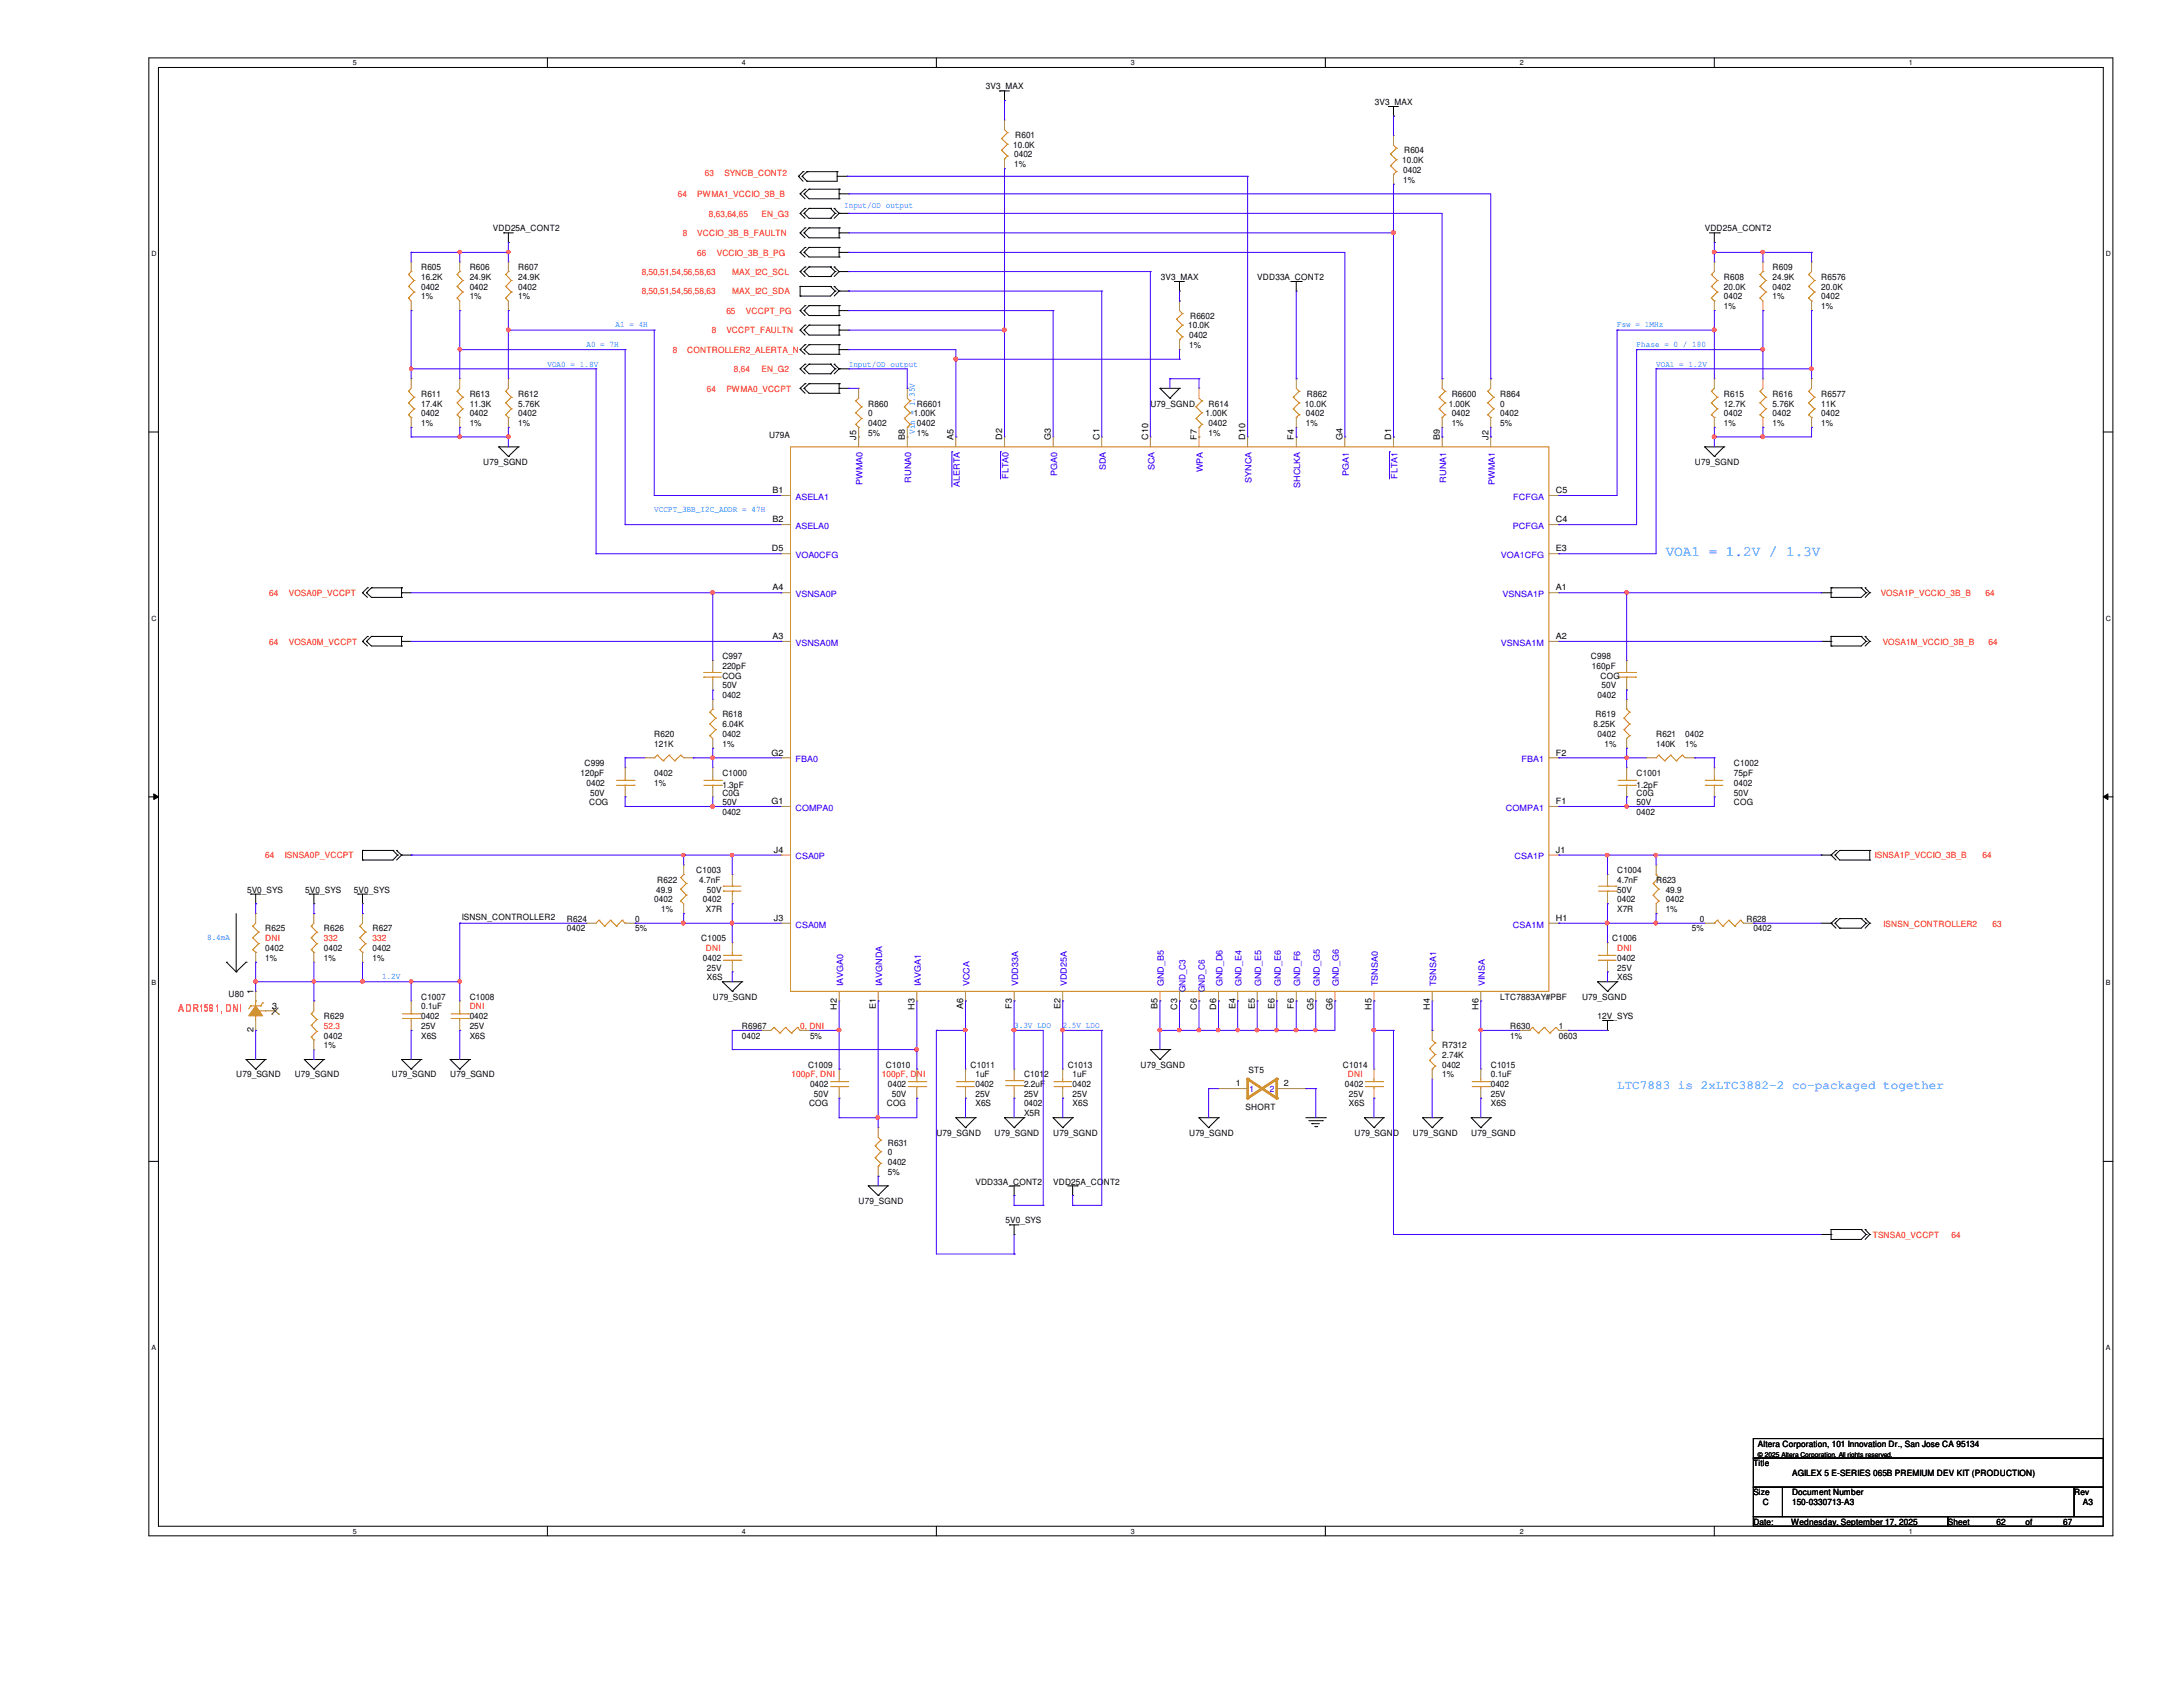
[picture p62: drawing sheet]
<svg xmlns="http://www.w3.org/2000/svg" width="279mm" height="216mm" viewBox="0 0 279 216" stroke-linecap="round" stroke-linejoin="round" font-family="sans-serif">
<defs><g id="words">
<text font-size="1.9" fill="#007fff" x="213.2" y="71.1">VOA1 = 1.2V / 1.3V</text>
<text font-size="1.6" fill="#007fff" x="207" y="139.4">LTC7883 is 2xLTC3882-2 co-packaged together</text>
<text font-size="1.5" fill="#f00" x="22.8" y="129.5">ADR1581, DNI</text>
<g font-size="1.1">
<text x="126.2" y="11.4">3V3_MAX</text>
<text x="129.9" y="17.7">R601</text>
<text x="176" y="13.4">3V3_MAX</text>
<text x="129.7" y="18.9">10.0K</text>
<text x="129.8" y="20.2">0402</text>
<text x="129.8" y="21.4">1%</text>
<text x="179.5" y="20.9">10.0K</text>
<text x="179.6" y="22.1">0402</text>
<text x="179.6" y="23.4">1%</text>
<text x="179.7" y="19.6">R604</text>
<text x="63.1" y="29.6">VDD25A_CONT2</text>
<text x="218.2" y="29.6">VDD25A_CONT2</text>
<text x="53.9" y="34.6">R605</text>
<text x="53.9" y="35.8">16.2K</text>
<text x="60.1" y="34.6">R606</text>
<text x="60.1" y="35.8">24.9K</text>
<text x="66.3" y="34.6">R607</text>
<text x="66.3" y="35.8">24.9K</text>
<text x="148.6" y="35.8">3V3_MAX</text>
<text x="160.9" y="35.8">VDD33A_CONT2</text>
<text x="220.6" y="35.8">R608</text>
<text x="226.9" y="34.6">R609</text>
<text x="226.9" y="35.8">24.9K</text>
<text x="233.1" y="35.8">R6576</text>
<text x="53.9" y="37.1">0402</text>
<text x="53.9" y="38.3">1%</text>
<text x="60.1" y="37.1">0402</text>
<text x="60.1" y="38.3">1%</text>
<text x="66.3" y="37.1">0402</text>
<text x="66.3" y="38.3">1%</text>
<text x="152.3" y="40.8">R6602</text>
<text x="220.6" y="37.1">20.0K</text>
<text x="220.6" y="38.3">0402</text>
<text x="220.6" y="39.6">1%</text>
<text x="226.9" y="37.1">0402</text>
<text x="226.9" y="38.3">1%</text>
<text x="233.1" y="37.1">20.0K</text>
<text x="233.1" y="38.3">0402</text>
<text x="233.1" y="39.6">1%</text>
<text x="152.1" y="42">10.0K</text>
<text x="152.2" y="43.3">0402</text>
<text x="152.2" y="44.5">1%</text>
<text x="53.9" y="50.8">R611</text>
<text x="53.9" y="52">17.4K</text>
<text x="53.9" y="53.3">0402</text>
<text x="60.1" y="50.8">R613</text>
<text x="60.1" y="52">11.3K</text>
<text x="60.1" y="53.3">0402</text>
<text x="66.3" y="50.8">R612</text>
<text x="66.3" y="52">5.76K</text>
<text x="66.3" y="53.3">0402</text>
<text x="111.1" y="52">R860</text>
<text x="111.1" y="53.3">0</text>
<text x="117" y="53.3">1.00K</text>
<text x="117.3" y="52">R6601</text>
<text x="147.2" y="52">U79_SGND</text>
<text x="154.3" y="53.3">1.00K</text>
<text x="154.7" y="52">R614</text>
<text x="167" y="52">10.0K</text>
<text x="167.1" y="53.3">0402</text>
<text x="167.3" y="50.8">R862</text>
<text x="185.4" y="52">1.00K</text>
<text x="185.8" y="50.8">R6600</text>
<text x="185.8" y="53.3">0402</text>
<text x="192" y="50.8">R864</text>
<text x="192" y="52">0</text>
<text x="192" y="53.3">0402</text>
<text x="220.6" y="50.8">R615</text>
<text x="220.6" y="52">12.7K</text>
<text x="220.6" y="53.3">0402</text>
<text x="226.9" y="50.8">R616</text>
<text x="226.9" y="52">5.76K</text>
<text x="226.9" y="53.3">0402</text>
<text x="233.1" y="50.8">R6577</text>
<text x="233.1" y="52">11K</text>
<text x="233.1" y="53.3">0402</text>
<text x="53.9" y="54.5">1%</text>
<text x="60.1" y="54.5">1%</text>
<text x="61.8" y="59.5">U79_SGND</text>
<text x="66.3" y="54.5">1%</text>
<text x="98.4" y="56">U79A</text>
<text x="109.6" y="56.3" transform="rotate(-90 109.6 56.3)">J5</text>
<text x="111.1" y="55.8">5%</text>
<text x="111.1" y="54.5">0402</text>
<text x="115.8" y="56.3" transform="rotate(-90 115.8 56.3)">B8</text>
<text x="117.3" y="54.5">0402</text>
<text x="117.3" y="55.8">1%</text>
<text x="122" y="56.3" transform="rotate(-90 122 56.3)">A5</text>
<text x="128.3" y="56.3" transform="rotate(-90 128.3 56.3)">D2</text>
<text x="134.5" y="56.3" transform="rotate(-90 134.5 56.3)">G3</text>
<text x="140.7" y="56.3" transform="rotate(-90 140.7 56.3)">C1</text>
<text x="146.9" y="56.3" transform="rotate(-90 146.9 56.3)">C10</text>
<text x="153.2" y="56.3" transform="rotate(-90 153.2 56.3)">F7</text>
<text x="154.7" y="54.5">0402</text>
<text x="154.7" y="55.8">1%</text>
<text x="159.4" y="56.3" transform="rotate(-90 159.4 56.3)">D10</text>
<text x="165.6" y="56.3" transform="rotate(-90 165.6 56.3)">F4</text>
<text x="167.1" y="54.5">1%</text>
<text x="171.8" y="56.3" transform="rotate(-90 171.8 56.3)">G4</text>
<text x="178.1" y="56.3" transform="rotate(-90 178.1 56.3)">D1</text>
<text x="184.3" y="56.3" transform="rotate(-90 184.3 56.3)">B9</text>
<text x="185.8" y="54.5">1%</text>
<text x="190.5" y="56.3" transform="rotate(-90 190.5 56.3)">J2</text>
<text x="192" y="54.5">5%</text>
<text x="216.9" y="59.5">U79_SGND</text>
<text x="220.6" y="54.5">1%</text>
<text x="226.9" y="54.5">1%</text>
<text x="233.1" y="54.5">1%</text>
<text x="98.9" y="63.1">B1</text>
<text x="199.1" y="63.1">C5</text>
<text x="98.8" y="70.6">D5</text>
<text x="98.9" y="66.8">B2</text>
<text x="199.1" y="66.8">C4</text>
<text x="199.1" y="70.6">E3</text>
<text x="98.9" y="75.6">A4</text>
<text x="199.1" y="75.6">A1</text>
<text x="98.9" y="81.8">A3</text>
<text x="199.1" y="81.8">A2</text>
<text x="92.5" y="84.4">C997</text>
<text x="92.5" y="85.6">220pF</text>
<text x="92.5" y="86.9">COG</text>
<text x="92.5" y="88.1">50V</text>
<text x="92.5" y="89.4">0402</text>
<text x="203.6" y="84.4">C998</text>
<text x="203.8" y="85.6">160pF</text>
<text x="204.5" y="89.4">0402</text>
<text x="204.9" y="86.9">COG</text>
<text x="205" y="88.1">50V</text>
<text x="83.7" y="94.3">R620</text>
<text x="83.7" y="95.6">121K</text>
<text x="92.5" y="91.8">R618</text>
<text x="92.5" y="93.1">6.04K</text>
<text x="92.5" y="94.3">0402</text>
<text x="92.5" y="95.6">1%</text>
<text x="204" y="93.1">8.25K</text>
<text x="204.2" y="91.8">R619</text>
<text x="204.5" y="94.3">0402</text>
<text x="205.4" y="95.6">1%</text>
<text x="212" y="94.3">R621</text>
<text x="212" y="95.6">140K</text>
<text x="215.7" y="94.3">0402</text>
<text x="215.7" y="95.6">1%</text>
<text x="74.3" y="99.3">120pF</text>
<text x="74.8" y="98">C999</text>
<text x="75.1" y="100.5">0402</text>
<text x="75.5" y="101.8">50V</text>
<text x="83.7" y="99.3">0402</text>
<text x="83.7" y="100.5">1%</text>
<text x="92.5" y="99.3">C1000</text>
<text x="92.5" y="100.8">1.3pF</text>
<text x="92.5" y="101.8">C0G</text>
<text x="98.8" y="96.7">G2</text>
<text x="199.1" y="96.7">F2</text>
<text x="209.5" y="99.3">C1001</text>
<text x="209.5" y="100.8">1.2pF</text>
<text x="209.5" y="101.8">C0G</text>
<text x="221.9" y="98">C1002</text>
<text x="221.9" y="99.3">75pF</text>
<text x="221.9" y="101.8">50V</text>
<text x="221.9" y="100.5">0402</text>
<text x="75.4" y="103">COG</text>
<text x="92.5" y="103">50V</text>
<text x="92.5" y="104.3">0402</text>
<text x="98.8" y="102.9">G1</text>
<text x="199.1" y="102.9">F1</text>
<text x="209.5" y="103">50V</text>
<text x="209.5" y="104.3">0402</text>
<text x="221.9" y="103">COG</text>
<text x="84.1" y="113">R622</text>
<text x="89.1" y="111.8">C1003</text>
<text x="89.5" y="113">4.7nF</text>
<text x="99.1" y="109.1">J4</text>
<text x="199.1" y="109.1">J1</text>
<text x="207" y="111.8">C1004</text>
<text x="207" y="113">4.7nF</text>
<text x="212" y="113">R623</text>
<text x="31.6" y="114.3">5V0_SYS</text>
<text x="34" y="119.2">R625</text>
<text x="39.1" y="114.3">5V0_SYS</text>
<text x="41.4" y="119.2">R626</text>
<text x="45.3" y="114.3">5V0_SYS</text>
<text x="47.7" y="119.2">R627</text>
<text x="59.1" y="117.7">ISNSN_CONTROLLER2</text>
<text x="72.6" y="118">R624</text>
<text x="72.6" y="119.2">0402</text>
<text x="81.3" y="119.2">5%</text>
<text x="81.3" y="118">0</text>
<text x="83.7" y="115.5">0402</text>
<text x="84" y="114.3">49.9</text>
<text x="84.6" y="116.7">1%</text>
<text x="90" y="115.5">0402</text>
<text x="90.3" y="116.7">X7R</text>
<text x="90.5" y="114.3">50V</text>
<text x="99.1" y="117.9">J3</text>
<text x="199.1" y="117.9">H1</text>
<text x="207" y="114.3">50V</text>
<text x="207" y="115.5">0402</text>
<text x="207" y="116.7">X7R</text>
<text x="213.2" y="114.3">49.9</text>
<text x="213.2" y="115.5">0402</text>
<text x="213.2" y="116.7">1%</text>
<text x="216.5" y="119.2">5%</text>
<text x="217.6" y="118">0</text>
<text x="223.5" y="118">R628</text>
<text x="224.4" y="119.2">0402</text>
<text x="34" y="121.7">0402</text>
<text x="34" y="122.9">1%</text>
<text x="41.4" y="121.7">0402</text>
<text x="41.4" y="122.9">1%</text>
<text x="47.7" y="121.7">0402</text>
<text x="47.7" y="122.9">1%</text>
<text x="89.7" y="120.5">C1005</text>
<text x="90" y="122.9">0402</text>
<text x="90.5" y="124.2">25V</text>
<text x="90.5" y="125.4">X6S</text>
<text x="206.3" y="120.5">C1006</text>
<text x="207" y="122.9">0402</text>
<text x="207" y="124.2">25V</text>
<text x="207" y="125.4">X6S</text>
<text x="29.3" y="127.5">U80</text>
<text x="32.4" y="127.2" transform="rotate(-90 32.4 127.2)">1</text>
<text x="34.8" y="129.1">3</text>
<text x="41.4" y="130.4">R629</text>
<text x="53.9" y="127.9">C1007</text>
<text x="53.9" y="129.2">0.1uF</text>
<text x="53.9" y="130.4">0402</text>
<text x="53.9" y="131.7">25V</text>
<text x="60.1" y="127.9">C1008</text>
<text x="60.1" y="130.4">0402</text>
<text x="60.1" y="131.7">25V</text>
<text x="91.2" y="127.9">U79_SGND</text>
<text x="95" y="131.7">R6967</text>
<text x="107.1" y="129.2" transform="rotate(-90 107.1 129.2)">H2</text>
<text x="112.1" y="129.2" transform="rotate(-90 112.1 129.2)">E1</text>
<text x="117.1" y="129.2" transform="rotate(-90 117.1 129.2)">H3</text>
<text x="123.3" y="129.2" transform="rotate(-90 123.3 129.2)">A6</text>
<text x="129.5" y="129.1" transform="rotate(-90 129.5 129.1)">F3</text>
<text x="135.7" y="129.2" transform="rotate(-90 135.7 129.2)">E2</text>
<text x="148.2" y="129.2" transform="rotate(-90 148.2 129.2)">B5</text>
<text x="150.7" y="129.2" transform="rotate(-90 150.7 129.2)">C3</text>
<text x="153.2" y="129.2" transform="rotate(-90 153.2 129.2)">C6</text>
<text x="155.7" y="129.2" transform="rotate(-90 155.7 129.2)">D6</text>
<text x="158.1" y="129.2" transform="rotate(-90 158.1 129.2)">E4</text>
<text x="160.6" y="129.2" transform="rotate(-90 160.6 129.2)">E5</text>
<text x="163.1" y="129.2" transform="rotate(-90 163.1 129.2)">E6</text>
<text x="165.6" y="129.1" transform="rotate(-90 165.6 129.1)">F6</text>
<text x="168.1" y="129.3" transform="rotate(-90 168.1 129.3)">G5</text>
<text x="170.6" y="129.3" transform="rotate(-90 170.6 129.3)">G6</text>
<text x="175.6" y="129.2" transform="rotate(-90 175.6 129.2)">H5</text>
<text x="183" y="129.2" transform="rotate(-90 183 129.2)">H4</text>
<text x="189.2" y="129.2" transform="rotate(-90 189.2 129.2)">H6</text>
<text x="192" y="127.9">LTC7883AY#PBF</text>
<text x="193.3" y="131.7">R630</text>
<text x="199.5" y="131.7">1</text>
<text x="202.5" y="127.9">U79_SGND</text>
<text x="204.5" y="130.4">12V_SYS</text>
<text x="30.2" y="137.9">U79_SGND</text>
<text x="32.4" y="132.1" transform="rotate(-90 32.4 132.1)">2</text>
<text x="37.7" y="137.9">U79_SGND</text>
<text x="41.4" y="132.9">0402</text>
<text x="41.4" y="134.2">1%</text>
<text x="50.2" y="137.9">U79_SGND</text>
<text x="53.9" y="132.9">X6S</text>
<text x="57.6" y="137.9">U79_SGND</text>
<text x="60.1" y="132.9">X6S</text>
<text x="95" y="132.9">0402</text>
<text x="103.4" y="136.7">C1009</text>
<text x="103.7" y="132.9">5%</text>
<text x="113.4" y="136.7">C1010</text>
<text x="124.2" y="136.7">C1011</text>
<text x="124.8" y="137.9">1uF</text>
<text x="131.1" y="137.9">C1012</text>
<text x="136.7" y="136.7">C1013</text>
<text x="137.3" y="137.9">1uF</text>
<text x="146" y="136.7">U79_SGND</text>
<text x="159.8" y="137.4">ST5</text>
<text x="171.9" y="136.7">C1014</text>
<text x="184.6" y="134.2">R7312</text>
<text x="184.6" y="135.4">2.74K</text>
<text x="184.6" y="136.7">0402</text>
<text x="184.6" y="137.9">1%</text>
<text x="190.8" y="136.7">C1015</text>
<text x="190.8" y="137.9">0.1uF</text>
<text x="193.3" y="132.9">1%</text>
<text x="199.5" y="132.9">0603</text>
<text x="103.5" y="141.6">COG</text>
<text x="103.7" y="139.1">0402</text>
<text x="104.2" y="140.4">50V</text>
<text x="113.5" y="141.6">COG</text>
<text x="113.6" y="139.1">0402</text>
<text x="114.1" y="140.4">50V</text>
<text x="124.8" y="139.1">0402</text>
<text x="124.8" y="140.4">25V</text>
<text x="124.8" y="141.6">X6S</text>
<text x="131.1" y="139.1">2.2uF</text>
<text x="131.1" y="140.4">25V</text>
<text x="131.1" y="141.6">0402</text>
<text x="131.1" y="142.9">X5R</text>
<text x="137.3" y="139.1">0402</text>
<text x="137.3" y="140.4">25V</text>
<text x="137.3" y="141.6">X6S</text>
<text x="158.2" y="139">1</text>
<text x="159.4" y="142.1">SHORT</text>
<text x="164.3" y="139">2</text>
<text x="172.1" y="139.1">0402</text>
<text x="172.6" y="140.4">25V</text>
<text x="172.6" y="141.6">X6S</text>
<text x="190.8" y="139.1">0402</text>
<text x="190.8" y="140.4">25V</text>
<text x="190.8" y="141.6">X6S</text>
<text x="113.6" y="146.6">R631</text>
<text x="113.6" y="147.8">0</text>
<text x="113.6" y="149.1">0402</text>
<text x="119.8" y="145.4">U79_SGND</text>
<text x="127.3" y="145.4">U79_SGND</text>
<text x="134.8" y="145.4">U79_SGND</text>
<text x="152.2" y="145.4">U79_SGND</text>
<text x="173.4" y="145.4">U79_SGND</text>
<text x="180.8" y="145.4">U79_SGND</text>
<text x="188.3" y="145.4">U79_SGND</text>
<text x="109.9" y="154.1">U79_SGND</text>
<text x="113.6" y="150.3">5%</text>
<text x="124.8" y="151.6">VDD33A_CONT2</text>
<text x="134.8" y="151.6">VDD25A_CONT2</text>
<text x="128.7" y="156.5">5V0_SYS</text>
<text x="225" y="185.2">Altera Corporation, 101 Innovation Dr., San Jose CA 95134</text>
<text x="224.4" y="187.7">Title</text>
<text x="224.4" y="191.4">Size</text>
<text x="229.4" y="188.9">AGILEX 5 E-SERIES 065B PREMIUM DEV KIT (PRODUCTION)</text>
<text x="229.4" y="191.4">Document Number</text>
<text x="265.5" y="191.4">Rev</text>
<text x="224.4" y="195.2">Date:</text>
<text x="225.6" y="192.7">C</text>
<text x="229.2" y="195.2">Wednesday, September 17, 2025</text>
<text x="229.4" y="192.7">150-0330713-A3</text>
<text x="249.3" y="195.2">Sheet</text>
<text x="255.5" y="195.2">62</text>
<text x="259.2" y="195.2">of</text>
<text x="264.1" y="195.2">67</text>
<text x="266.6" y="192.7">A3</text>
</g>
<g font-size="1.1" fill="#f00">
<text x="90.2" y="22.5">63</text>
<text x="92.7" y="22.5">SYNCB_CONT2</text>
<text x="86.7" y="25.3">64</text>
<text x="89.2" y="25.3">PWMA1_VCCIO_3B_B</text>
<text x="90.7" y="27.7">8,63,64,65</text>
<text x="97.5" y="27.7">EN_G3</text>
<text x="82.1" y="35.2">8,50,51,54,56,58,63</text>
<text x="87.4" y="30.2">8</text>
<text x="89.2" y="30.2">VCCIO_3B_B_FAULTN</text>
<text x="89.2" y="32.7">66</text>
<text x="91.7" y="32.7">VCCIO_3B_B_PG</text>
<text x="93.7" y="35.2">MAX_I2C_SCL</text>
<text x="82.1" y="37.6">8,50,51,54,56,58,63</text>
<text x="93" y="40.2">65</text>
<text x="93.7" y="37.6">MAX_I2C_SDA</text>
<text x="95.5" y="40.2">VCCPT_PG</text>
<text x="86.1" y="45.2">8</text>
<text x="88" y="45.2">CONTROLLER2_ALERTA_N</text>
<text x="91.1" y="42.7">8</text>
<text x="93" y="42.7">VCCPT_FAULTN</text>
<text x="93.9" y="47.7">8,64</text>
<text x="97.5" y="47.7">EN_G2</text>
<text x="90.5" y="50.2">64</text>
<text x="93" y="50.2">PWMA0_VCCPT</text>
<text x="34.5" y="76.3">64</text>
<text x="37" y="76.3">VOSA0P_VCCPT</text>
<text x="240.7" y="76.3">VOSA1P_VCCIO_3B_B</text>
<text x="254.1" y="76.3">64</text>
<text x="34.5" y="82.5">64</text>
<text x="37" y="82.5">VOSA0M_VCCPT</text>
<text x="241" y="82.5">VOSA1M_VCCIO_3B_B</text>
<text x="254.5" y="82.5">64</text>
<text x="34" y="109.8">64</text>
<text x="36.4" y="109.8">ISNSA0P_VCCPT</text>
<text x="239.9" y="109.8">ISNSA1P_VCCIO_3B_B</text>
<text x="253.7" y="109.8">64</text>
<text x="241.1" y="118.6">ISNSN_CONTROLLER2</text>
<text x="255" y="118.6">63</text>
<text x="34" y="120.5">DNI</text>
<text x="41.4" y="120.5">332</text>
<text x="47.7" y="120.5">332</text>
<text x="90.3" y="121.7">DNI</text>
<text x="207" y="121.7">DNI</text>
<text x="41.4" y="131.7">52.3</text>
<text x="60.1" y="129.2">DNI</text>
<text x="102.4" y="131.7">0, DNI</text>
<text x="101.3" y="137.9">100pF, DNI</text>
<text x="112.9" y="137.9">100pF, DNI</text>
<text x="172.5" y="137.9">DNI</text>
<text x="239.7" y="158.4">TSNSA0_VCCPT</text>
<text x="249.8" y="158.4">64</text>
</g>
<g font-size="1.1" fill="#007fff">
<text x="108" y="26.6">Input/OD output</text>
<text x="78.8" y="41.9">A1 = 4H</text>
<text x="207" y="41.9">Fsw = 1MHz</text>
<text x="70.1" y="46.9">VOA0 = 1.8V</text>
<text x="75.1" y="44.4">A0 = 7H</text>
<text x="108.6" y="46.9">Input/OD output</text>
<text x="209.5" y="44.4">Phase = 0 / 180</text>
<text x="212" y="46.9">VOA1 = 1.2V</text>
<text x="117.1" y="55.5" transform="rotate(-90 117.1 55.5)">Vih = 1.35V</text>
<text x="83.7" y="65.6">VCCPT_3BB_I2C_ADDR = 47H</text>
<text x="26.5" y="120.4">8.4mA</text>
<text x="48.9" y="125.3">1.2V</text>
<text x="129.8" y="131.5">3.3V LDO</text>
<text x="136" y="131.5">2.5V LDO</text>
</g>
<g font-size="1.1" fill="#00c">
<text x="101.8" y="64">ASELA1</text>
<text x="110.4" y="62.1" transform="rotate(-90 110.4 62.1)">PWMA0</text>
<text x="116.6" y="61.8" transform="rotate(-90 116.6 61.8)">RUNA0</text>
<text x="122.9" y="62.3" transform="rotate(-90 122.9 62.3)">ALERTA</text>
<text x="129.1" y="61.3" transform="rotate(-90 129.1 61.3)">FLTA0</text>
<text x="135.3" y="60.9" transform="rotate(-90 135.3 60.9)">PGA0</text>
<text x="141.5" y="60.2" transform="rotate(-90 141.5 60.2)">SDA</text>
<text x="147.7" y="60.2" transform="rotate(-90 147.7 60.2)">SCA</text>
<text x="154" y="60.5" transform="rotate(-90 154 60.5)">WPA</text>
<text x="160.2" y="61.8" transform="rotate(-90 160.2 61.8)">SYNCA</text>
<text x="166.4" y="62.4" transform="rotate(-90 166.4 62.4)">SHCLKA</text>
<text x="172.6" y="60.9" transform="rotate(-90 172.6 60.9)">PGA1</text>
<text x="178.9" y="61.3" transform="rotate(-90 178.9 61.3)">FLTA1</text>
<text x="185.1" y="61.8" transform="rotate(-90 185.1 61.8)">RUNA1</text>
<text x="191.3" y="62.1" transform="rotate(-90 191.3 62.1)">PWMA1</text>
<text x="193.7" y="64">FCFGA</text>
<text x="101.8" y="67.7">ASELA0</text>
<text x="101.8" y="71.4">VOA0CFG</text>
<text x="192.1" y="71.4">VOA1CFG</text>
<text x="193.6" y="67.7">PCFGA</text>
<text x="101.8" y="76.4">VSNSA0P</text>
<text x="192.3" y="76.4">VSNSA1P</text>
<text x="101.8" y="82.6">VSNSA0M</text>
<text x="192.1" y="82.6">VSNSA1M</text>
<text x="101.8" y="97.5">FBA0</text>
<text x="194.7" y="97.5">FBA1</text>
<text x="101.8" y="103.8">COMPA0</text>
<text x="192.7" y="103.8">COMPA1</text>
<text x="101.8" y="110">CSA0P</text>
<text x="193.8" y="110">CSA1P</text>
<text x="101.8" y="118.7">CSA0M</text>
<text x="193.6" y="118.7">CSA1M</text>
<text x="107.9" y="126.2" transform="rotate(-90 107.9 126.2)">IAVGA0</text>
<text x="112.9" y="126.2" transform="rotate(-90 112.9 126.2)">IAVGNDA</text>
<text x="117.9" y="126.2" transform="rotate(-90 117.9 126.2)">IAVGA1</text>
<text x="124.1" y="126.2" transform="rotate(-90 124.1 126.2)">VCCA</text>
<text x="130.3" y="126.2" transform="rotate(-90 130.3 126.2)">VDD33A</text>
<text x="136.5" y="126.2" transform="rotate(-90 136.5 126.2)">VDD25A</text>
<text x="149" y="126.2" transform="rotate(-90 149 126.2)">GND_B5</text>
<text x="151.7" y="127" transform="rotate(-90 151.7 127)">GND_C3</text>
<text x="154.2" y="127" transform="rotate(-90 154.2 127)">GND_C6</text>
<text x="156.5" y="126.2" transform="rotate(-90 156.5 126.2)">GND_D6</text>
<text x="158.9" y="126.2" transform="rotate(-90 158.9 126.2)">GND_E4</text>
<text x="161.4" y="126.2" transform="rotate(-90 161.4 126.2)">GND_E5</text>
<text x="163.9" y="126.2" transform="rotate(-90 163.9 126.2)">GND_E6</text>
<text x="166.4" y="126.2" transform="rotate(-90 166.4 126.2)">GND_F6</text>
<text x="168.9" y="126.2" transform="rotate(-90 168.9 126.2)">GND_G5</text>
<text x="171.4" y="126.2" transform="rotate(-90 171.4 126.2)">GND_G6</text>
<text x="176.4" y="126.2" transform="rotate(-90 176.4 126.2)">TSNSA0</text>
<text x="183.8" y="126.2" transform="rotate(-90 183.8 126.2)">TSNSA1</text>
<text x="190" y="126.2" transform="rotate(-90 190 126.2)">VINSA</text>
<text x="159.9" y="139.7">1</text>
<text x="162.5" y="139.7">2</text>
</g>
<g font-size=".9">
<text x="45.2" y="8.3">5</text>
<text x="95" y="8.3">4</text>
<text x="144.7" y="8.3">3</text>
<text x="194.5" y="8.3">2</text>
<text x="244.3" y="8.3">1</text>
<text x="19.4" y="32.8">D</text>
<text x="269.5" y="32.8">D</text>
<text x="19.4" y="79.4">C</text>
<text x="269.5" y="79.4">C</text>
<text x="19.4" y="126.1">B</text>
<text x="269.5" y="126.1">B</text>
<text x="19.4" y="172.8">A</text>
<text x="269.5" y="172.8">A</text>
<text x="45.2" y="196.3">5</text>
<text x="95" y="196.3">4</text>
<text x="144.7" y="196.3">3</text>
<text x="194.5" y="196.3">2</text>
<text x="244.3" y="196.3">1</text>
</g>
<text font-size=".8" x="225" y="186.4">© 2025 Altera Corporation. All rights reserved.</text>
</g></defs>
<path d="M19.1 7.4h251.3v189.2h-251.3zM20.3 8.6h248.9v186.7h-248.9z" fill="none" stroke="#000" stroke-width=".13"/>
<g fill="#fff">
<path d="M45.2 7.5h.5v1.1h-.5z"/>
<path d="M45.2 195.5h.5v1h-.5z"/>
</g>
<path d="M70.1 7.4v1.2M70.1 195.3v1.3" fill="none" stroke="#000" stroke-width=".13"/>
<g fill="#fff">
<path d="M95 7.5h.5v1.1h-.5z"/>
<path d="M95 195.5h.5v1h-.5z"/>
</g>
<path d="M119.8 7.4v1.2M119.8 195.3v1.3" fill="none" stroke="#000" stroke-width=".13"/>
<g fill="#fff">
<path d="M144.7 7.5h.5v1.1h-.5z"/>
<path d="M144.7 195.5h.5v1h-.5z"/>
</g>
<path d="M169.6 7.4v1.2M169.6 195.3v1.3" fill="none" stroke="#000" stroke-width=".13"/>
<g fill="#fff">
<path d="M194.5 7.5h.5v1.1h-.5z"/>
<path d="M194.5 195.5h.5v1h-.5z"/>
</g>
<path d="M219.4 7.4v1.2M219.4 195.3v1.3" fill="none" stroke="#000" stroke-width=".13"/>
<g fill="#fff">
<path d="M244.3 7.5h.5v1.1h-.5z"/>
<path d="M244.3 195.5h.5v1h-.5z"/>
<path d="M19.4 32h.6v1h-.6z"/>
<path d="M269.5 32h.7v1h-.7z"/>
<path d="M19.4 78.6h.6v1h-.6z"/>
<path d="M269.5 78.6h.7v1h-.7z"/>
</g>
<path d="M19.1 55.3h1.2M269.2 55.3h1.2" fill="none" stroke="#000" stroke-width=".13"/>
<g fill="#fff">
<path d="M19.4 125.3h.6v1h-.6z"/>
<path d="M269.5 125.3h.6v1h-.6z"/>
</g>
<path d="M19.1 102h1.2M19.7 101.6l.6 .4-.6 .3zM269.2 102l.6-.4v.7zM269.2 102h1.2" fill="none" stroke="#000" stroke-width=".13"/>
<path d="M19.7 101.6l.6 .4-.6 .3zM269.2 102l.6-.4v.7z" fill="#000"/>
<g fill="#fff">
<path d="M19.4 172h.5v1h-.5z"/>
<path d="M269.5 172h.6v1h-.6z"/>
</g>
<g fill="none" stroke="#000" stroke-width=".13">
<path d="M127.9 11.6h.1M127.9 11.6h1.3M128.6 12.9h.1M128.6 11.6v1.3M177.7 13.6h.1M177.7 13.6h1.3M178.4 14.9h.1M178.4 13.6v1.3M64.5 29.8h.1M64.5 29.8h1.2M65.1 31h.1M65.1 29.8v1.2"/>
<path d="M102.2 22.6h.1M102.2 22.6l.6 .6M102.4 24.8h.1M102.4 34.8h.1M102.4 36.7h.1M102.4 37.9h.1M102.4 39.8h.1M102.4 27.3h.1M102.4 29.8h.1M102.4 32.3h.1M102.4 24.8l.6 .6M102.4 34.8l.6 .6"/>
<path d="M102.4 36.7h3.9M102.4 36.7v1.2M102.4 39.8l.6 .6M102.4 27.3l.6 .6M102.4 29.8l.6 .6M102.4 32.3l.6 .6M102.7 22.6h.1M102.7 22.6l.6 .6M102.8 22h.1M102.8 22l-.6 .6M102.9 24.8h.1M102.9 34.8h.1"/>
<path d="M102.9 39.8h.1M102.9 27.3h.1M102.9 29.8h.1M102.9 32.3h.1M102.9 24.8l.6 .6h3.9M102.9 34.8l.6 .6h2.8M102.9 39.8l.6 .6h3.9M102.9 27.3l.6 .6h2.8M102.9 29.8l.6 .6h3.9M102.9 32.3l.6 .6h3.9M103 24.2h.1M103 34.2h.1"/>
<path d="M103 39.1h.1M103 26.7h.1M103 29.2h.1M103 31.7h.1M103 24.2l-.6 .6M103 39.1l-.6 .7M103 34.2l-.6 .6M103 31.7l-.6 .6M103 26.7l-.6 .6M103 29.2l-.6 .6M103.3 22h.1M103.3 23.2h.1"/>
<path d="M103.3 22h3.8M103.3 22l-.6 .6M103.5 24.2h.1M103.5 34.2h.1M103.5 39.1h.1M103.5 26.7h.1M103.5 29.2h.1M103.5 31.7h.1M103.5 24.2h3.9M103.5 24.2l-.6 .6M103.5 34.2h2.8M103.5 34.2l-.6 .6"/>
<path d="M103.5 39.1h3.9M103.5 39.1l-.6 .7M103.5 26.7h2.8M103.5 26.7l-.6 .6M103.5 29.2h3.9M103.5 29.2l-.6 .6M103.5 31.7h3.9M103.5 31.7l-.6 .6M106.3 34.2h.1M106.3 35.4h.1M106.3 36.7h.1M106.3 26.7h.1"/>
<path d="M106.3 27.9h.1M106.3 34.2l.6 .6M106.3 36.7l.6 .6M106.3 26.7l.6 .6M106.8 34.2h.1M106.8 36.7h.1M106.8 26.7h.1M106.8 34.2l.6 .6M106.8 36.7l.6 .6M106.8 26.7l.6 .6M106.9 34.8h.1M106.9 37.3h.1"/>
<path d="M106.9 27.3h.1M106.9 34.8l-.6 .6M106.9 37.3l-.6 .6h-3.9M106.9 27.3l-.6 .6M107.1 22h.1M107.1 22v1.2h-3.8M107.1 22.6h1.3M107.4 24.2h.1M107.4 25.4h.1M107.4 24.8h.1M107.4 34.8h.1M107.4 37.3h.1"/>
<path d="M107.4 39.1h.1M107.4 39.8h.1M107.4 27.3h.1M107.4 29.2h.1M107.4 30.4h.1M107.4 29.8h.1M107.4 31.7h.1M107.4 32.9h.1M107.4 32.3h.1M107.4 29.8h1.2M107.4 24.2v1.2M107.4 29.2v1.2"/>
<path d="M107.4 31.7v1.2M107.4 39.1v1.3M107.4 24.8h1.2M107.4 34.8l-.6 .6M107.4 34.8h1.2M107.4 37.3l-.6 .6M107.4 37.3h1.2M107.4 39.8h1.2M107.4 27.3l-.6 .6M107.4 27.3h1.2M107.4 32.3h1.2M108.4 22.6h.1"/>
<path d="M108.6 37.3h.1M150.3 36h.1M150.3 36h1.3M151 37.3h.1M151 36v1.3M165.3 36h1.2M165.9 37.3h.1M165.9 36v1.3M166.5 36h.1M218.8 29.8h1.2M219.4 31h.1M219.4 29.8v1.2"/>
<path d="M220 29.8h.1M63.8 57.2h.1M63.8 57.2h2.5M63.8 57.2l1.3 1.2M65.1 58.4h.1M66.3 57.2h.1M66.3 57.2l-1.2 1.2M102.4 42.2h.1M102.4 44.7h.1M102.4 47.2h.1M102.4 49.7h.1M102.4 42.2l.6 .7"/>
<path d="M102.4 44.7l.6 .6M102.4 47.2l.6 .6M102.4 49.7l.6 .6M102.9 42.2h.1M102.9 44.7h.1M102.9 47.2h.1M102.9 49.7h.1M102.9 42.2l.6 .7h3.9M102.9 44.7l.6 .6h3.9M102.9 47.2l.6 .6h2.8M102.9 49.7l.6 .6h3.9M103 41.6h.1"/>
<path d="M103 44.1h.1M103 46.6h.1M103 49.1h.1M103 41.6l-.6 .6M103 44.1l-.6 .6M103 46.6l-.6 .6M103 49.1l-.6 .6M103.5 41.6h.1M103.5 44.1h.1M103.5 46.6h.1M103.5 49.1h.1M103.5 41.6h3.9"/>
<path d="M103.5 41.6l-.6 .6M103.5 44.1h3.9M103.5 44.1l-.6 .6M103.5 46.6h2.8M103.5 46.6l-.6 .6M103.5 49.1h3.9M103.5 49.1l-.6 .6M106.3 46.6h.1M106.3 47.8h.1M106.3 46.6l.6 .6M106.8 46.6h.1M106.8 46.6l.6 .6"/>
<path d="M106.9 47.2h.1M106.9 47.2l-.6 .6M107.4 40.4h.1M107.4 41.6h.1M107.4 42.9h.1M107.4 42.2h.1M107.4 44.1h.1M107.4 45.3h.1M107.4 44.7h.1M107.4 47.2h.1M107.4 49.1h.1M107.4 50.3h.1"/>
<path d="M107.4 49.7h.1M107.4 49.7h1.2M107.4 41.6v1.3M107.4 44.1v1.2M107.4 49.1v1.2M107.4 42.2h1.2M107.4 44.7h1.2M107.4 47.2l-.6 .6M107.4 47.2h1.2M148.5 49.7h.1M148.5 49.7h2.5M148.5 49.7l1.2 1.3"/>
<path d="M149.7 51h.1M151 49.7h.1M151 49.7l-1.3 1.3M218.2 57.2h.1M218.2 57.2h2.4M218.2 57.2l1.2 1.2M219.4 58.4h.1M220.6 57.2h.1M220.6 57.2l-1.2 1.2M46.4 75.9h.1M46.4 75.9l.6 .6M46.9 75.9h.1"/>
<path d="M46.9 75.9l.6 .6h3.9M47 75.2h.1M47 75.2l-.6 .7M47.5 75.2h.1M47.5 75.2h3.9M47.5 75.2l-.6 .7M51.4 75.2h.1M51.4 76.5h.1M51.4 75.9h.1M51.4 75.2v1.3M51.4 75.9h1.2M233.1 75.9h1.3"/>
<path d="M234.4 75.2h.1M234.4 76.5h.1M234.4 75.9h.1M234.4 75.2h3.8M234.4 75.2v1.3M238.2 75.2h.1M238.2 75.2l.6 .7M238.7 75.2h.1M238.7 75.2l.6 .7M238.8 75.9h.1M238.8 75.9l-.6 .6h-3.8M239.3 75.9h.1"/>
<path d="M239.3 75.9l-.6 .6M46.4 82.1h.1M46.4 82.1l.6 .6M46.9 82.1h.1M46.9 82.1l.6 .6h3.9M47 81.4h.1M47 81.4l-.6 .7M47.5 81.4h.1M47.5 81.4h3.9M47.5 81.4l-.6 .7M51.4 81.4h.1M51.4 82.7h.1"/>
<path d="M51.4 82.1h.1M51.4 81.4v1.3M51.4 82.1h1.2M233.1 82.1h1.3M234.4 81.4h.1M234.4 82.7h.1M234.4 82.1h.1M234.4 81.4v1.3M234.4 81.4h3.8M238.2 81.4h.1M238.2 81.4l.6 .7M238.7 81.4h.1"/>
<path d="M238.7 81.4l.6 .7M238.8 82.1h.1M238.8 82.1l-.6 .6h-3.8M239.3 82.1h.1M239.3 82.1l-.6 .6M30.2 116.9v7.5M32.1 114.4h.1M32.1 114.4h1.3M32.7 115.7h.1M32.7 114.4v1.3M39.6 114.4h.1M39.6 114.4h1.2"/>
<path d="M40.2 115.7h.1M40.2 114.4v1.3M45.8 114.4h.1M45.8 114.4h1.2M46.4 115.7h.1M46.4 108.8h.1M46.4 110.1h.1M46.4 108.8v1.3M46.4 114.4v1.3M46.4 108.8h3.9M50.3 108.8h.1M50.3 108.8l.6 .6"/>
<path d="M50.8 108.8h.1M50.8 108.8l.6 .6M50.9 109.4h.1M50.9 109.4l-.6 .7h-3.9M51.4 109.4h.1M51.4 109.4l-.6 .7M51.4 109.4h1.2M52.6 109.4h.1M233.1 109.4h.1M233.1 118.2h1.3M233.1 109.4h1.3M234.4 118.2h.1"/>
<path d="M234.4 109.4h.1M234.4 118.2l.6 .6M234.4 109.4l.6 .7M234.9 118.2h.1M234.9 109.4h.1M234.9 118.2l.6 .6M234.9 109.4l.6 .7h3.8M235 117.6h.1M235 108.8h.1M235 117.6l-.6 .6M235 108.8l-.6 .6M235.5 117.6h.1"/>
<path d="M235.5 118.8h.1M235.5 108.8h.1M235.5 117.6h2.7M235.5 117.6l-.6 .6M235.5 108.8h3.8M235.5 108.8l-.6 .6M238.2 117.6h.1M238.2 117.6l.6 .6M238.7 117.6h.1M238.7 117.6l.6 .6M238.8 118.2h.1M238.8 118.2l-.6 .6h-2.7"/>
<path d="M239.3 118.2h.1M239.3 108.8h.1M239.3 110.1h.1M239.3 118.2l-.6 .6M239.3 108.8v1.3M29 123.1h.1M29 123.1l1.2 1.3M30.2 124.4h.1M31.5 123.1h.1M31.5 135.6h.1M31.5 123.1l-1.3 1.3M31.5 135.6h2.5"/>
<path d="M31.5 135.6l1.2 1.2M32.7 136.8h.1M34 135.6h.1M34 135.6l-1.3 1.2M38.9 135.6h.1M38.9 135.6h2.5M38.9 135.6l1.3 1.2M40.2 136.8h.1M41.4 135.6h.1M41.4 135.6l-1.2 1.2M51.4 135.6h.1M51.4 135.6h2.5"/>
<path d="M51.4 135.6l1.2 1.2M52.6 136.8h.1M53.9 135.6h.1M53.9 135.6l-1.3 1.2M57.6 135.6h.1M57.6 135.6h2.5M57.6 135.6l1.2 1.2M58.8 136.8h.1M60.1 135.6h.1M60.1 135.6l-1.3 1.2M92.5 125.6h.1M92.5 125.6h2.5"/>
<path d="M92.5 125.6l1.2 1.3M93.7 126.9h.1M95 125.6h.1M95 125.6l-1.3 1.3M147.2 134.3h.1M147.2 134.3h2.5M147.2 134.3l1.3 1.3M148.5 135.6h.1M149.7 134.3h.1M149.7 134.3l-1.2 1.3M204.5 125.6h.1M204.5 125.6h2.5"/>
<path d="M204.5 125.6l1.2 1.3M205.1 130.6h1.2M205.7 126.9h.1M205.7 131.9h.1M205.7 130.6v1.3M206.3 130.6h.1M207 125.6h.1M207 125.6l-1.3 1.3M19.1 148.6h1.2M111.1 151.8h.1M111.1 151.8h2.5M111.1 151.8l1.3 1.2"/>
<path d="M112.4 153h.1M113.6 151.8h.1M113.6 151.8l-1.2 1.2M122.3 143h.1M122.3 143h2.5M122.3 143l1.3 1.3M123.6 144.3h.1M124.8 143h.1M124.8 143l-1.2 1.3M128.6 143h.1M128.6 143h2.5M128.6 143l1.2 1.3"/>
<path d="M129.2 156.8h.1M129.2 151.8h1.2M129.2 156.8h1.2M129.8 144.3h.1M129.8 153h.1M129.8 158h.1M129.8 151.8v1.2M129.8 156.8v1.2M130.4 151.8h.1M131.1 143h.1M131.1 143l-1.3 1.3M134.8 143h.1"/>
<path d="M134.8 143h2.5M134.8 143l1.2 1.3M136 144.3h.1M136.7 151.8h1.2M137.3 143h.1M137.3 153h.1M137.3 143l-1.3 1.3M137.3 151.8v1.2M137.9 151.8h.1M153.5 143h.1M153.5 143h2.5M153.5 143l1.2 1.3"/>
<path d="M154.7 144.3h.1M156 143h.1M156 143l-1.3 1.3M167.1 143h2.5M167.5 143.4h1.7M167.9 143.8h.1M167.9 143.8h1M168.3 144.2h.2M168.5 144.2h.1M169.2 143.4h.1M169.6 143h.1M174.6 143h.1"/>
<path d="M174.6 143h2.5M174.6 143l1.3 1.3M175.9 144.3h.1M177.1 143h.1M177.1 143l-1.2 1.3M182.1 143h.1M182.1 143h2.5M182.1 143l1.2 1.3M183.3 144.3h.1M184.6 143h.1M184.6 143l-1.3 1.3M188.3 143h.1"/>
<path d="M188.3 143h2.5M188.3 143l1.2 1.3M189.5 144.3h.1M190.8 143h.1M190.8 143l-1.3 1.3M233.1 158h1.3M234.4 157.4h.1M234.4 158.6h.1M234.4 158h.1M234.4 157.4v1.2M234.4 157.4h3.8M238.2 157.4h.1"/>
<path d="M238.2 157.4l.6 .6M238.7 157.4h.1M238.7 157.4l.6 .6M238.8 158h.1M238.8 158l-.6 .6h-3.8M239.3 158h.1M239.3 158l-.6 .6M269.2 148.6h1.2M224.4 184.1h44.8v2.5h-44.8zM224.4 186.6h44.8v3.7h-44.8zM224.4 190.3h3.7v3.8h-3.7zM224.4 194.1h24.9v1.2h-24.9z"/>
<path d="M228.1 190.3h37.4v3.8h-37.4zM249.3 194.1h19.9v1.2h-19.9zM265.5 190.3h3.7v3.8h-3.7z"/>
</g>
<g fill="none" stroke="#cc7f05" stroke-width=".13">
<path d="M178 19.7h.1M178 19.7l.7 .7M178.4 18.6l.3 .4M178.7 19h.1M178.7 19l-.7 .7M52.3 38.1h.1M52.3 36.7h.1M52.3 35.1h.1M52.3 38.1l.3 .4M52.3 36.7l.7 .7M52.3 35.1l.7 .8M52.6 34.8h.1"/>
<path d="M52.6 34.8l-.3 .3M53 37.4h.1M53 35.9h.1M53 37.4l-.7 .7M53 35.9l-.7 .8M58.5 38.1h.1M58.5 36.7h.1M58.5 35.1h.1M58.5 38.1l.3 .4M58.5 36.7l.7 .7M58.5 35.1l.7 .8M58.8 34.8h.1"/>
<path d="M58.8 34.8l-.3 .3M59.2 37.4h.1M59.2 35.9h.1M59.2 37.4l-.7 .7M59.2 35.9l-.7 .8M64.7 38.1h.1M64.7 36.7h.1M64.7 35.1h.1M64.7 38.1l.4 .4M64.7 36.7l.7 .7M64.7 35.1l.7 .8M65.1 34.8h.1"/>
<path d="M65.1 34.8l-.4 .3M65.4 37.4h.1M65.4 35.9h.1M65.4 37.4l-.7 .7M65.4 35.9l-.7 .8M151 39.8l.3 .3M178 21.2h.1M178 21.2l.7 .8M178.4 22.3h.1M178.7 20.4h.1M178.7 22h.1M178.7 20.4l-.7 .8"/>
<path d="M178.7 22l-.3 .3M219 35.1h.1M219 36.7h.1M219 38.1h.1M219 35.1l.8 .8M219 36.7l.8 .7M219 38.1l.4 .4M219.4 38.5h.1M219.4 34.8l-.4 .3M219.8 35.9h.1M219.8 37.4h.1M219.8 35.9l-.8 .8"/>
<path d="M219.8 37.4l-.8 .7M225.3 38.1h.1M225.3 36.7h.1M225.3 35.1h.1M225.3 38.1l.3 .4M225.3 36.7l.7 .7M225.3 35.1l.7 .8M225.6 34.8h.1M225.6 34.8l-.3 .3M226 37.4h.1M226 35.9h.1M226 37.4l-.7 .7"/>
<path d="M226 35.9l-.7 .8M52.3 50.1h.1M52.3 51.6h.1M52.3 53.1h.1M52.3 50.1l.7 .7M52.3 51.6l.7 .7M52.3 53.1l.3 .3M52.6 53.4h.1M52.6 49.7l-.3 .4M53 50.8h.1M53 52.3h.1M53 50.8l-.7 .8"/>
<path d="M53 52.3l-.7 .8M58.5 50.1h.1M58.5 51.6h.1M58.5 53.1h.1M58.5 50.1l.7 .7M58.5 51.6l.7 .7M58.5 53.1l.3 .3M58.8 53.4h.1M58.8 49.7l-.3 .4M59.2 50.8h.1M59.2 52.3h.1M59.2 50.8l-.7 .8"/>
<path d="M59.2 52.3l-.7 .8M101.2 57.2h97v69.7h-97zM109.5 51.3h.1M109.5 52.8h.1M109.5 54.3h.1M109.5 51.3l.8 .8M109.5 52.8l.8 .8M109.5 54.3l.4 .4M109.9 54.7h.1M109.9 51l-.4 .3M110.3 52.1h.1M110.3 53.6h.1"/>
<path d="M110.3 52.1l-.8 .7M110.3 53.6l-.8 .7M150.6 40.9h.1M150.6 42.4h.1M150.6 40.9l.7 .7M150.6 42.4l.7 .7M151 43.5h.1M151.3 40.1h.1M151.3 41.6h.1M151.3 43.1h.1M151.3 40.1l-.7 .8M151.3 41.6l-.7 .8"/>
<path d="M151.3 43.1l-.3 .4M153.1 52.1h.1M153.1 53.6h.1M153.1 52.1l.7 .7M153.1 53.6l.7 .7M153.5 54.7h.1M153.5 51l.3 .3M153.8 51.3h.1M153.8 52.8h.1M153.8 54.3h.1M153.8 51.3l-.7 .8M153.8 52.8l-.7 .8"/>
<path d="M153.8 54.3l-.3 .4M165.5 50.8h.1M165.5 52.3h.1M165.5 50.8l.8 .8M165.5 52.3l.8 .8M165.9 53.4h.1M165.9 49.7l.4 .4M166.3 50.1h.1M166.3 51.6h.1M166.3 53.1h.1M166.3 50.1l-.8 .7M166.3 51.6l-.8 .7"/>
<path d="M166.3 53.1l-.4 .3M184.2 50.8h.1M184.2 52.3h.1M184.2 50.8l.8 .8M184.2 52.3l.8 .8M184.6 53.4h.1M184.6 49.7l.4 .4M185 50.1h.1M185 51.6h.1M185 53.1h.1M185 50.1l-.8 .7M185 51.6l-.8 .7"/>
<path d="M185 53.1l-.4 .3M219 50.1h.1M219 51.6h.1M219 53.1h.1M219 50.1l.8 .7M219 51.6l.8 .7M219 53.1l.4 .3M219.4 53.4h.1M219.4 49.7l-.4 .4M219.8 50.8h.1M219.8 52.3h.1M219.8 50.8l-.8 .8"/>
<path d="M219.8 52.3l-.8 .8M225.3 50.1h.1M225.3 51.6h.1M225.3 53.1h.1M225.3 50.1l.7 .7M225.3 51.6l.7 .7M225.3 53.1l.3 .3M225.6 53.4h.1M225.6 49.7l-.3 .4M226 50.8h.1M226 52.3h.1M226 50.8l-.7 .8"/>
<path d="M226 52.3l-.7 .8M78.9 99.9h2.3M80 99.9h.1M80 99.5v.4M81.2 99.9h.1M83.7 97h.1M84.1 96.6h.1M84.1 96.6l.8 .8M84.1 96.6l-.4 .4M84.9 97.4h.1M85.6 96.6h.1M85.6 96.6l.8 .8"/>
<path d="M85.6 96.6l-.7 .8M86.4 97.4h.1M87.1 96.6h.1M87.1 96.6l.4 .4M87.1 96.6l-.7 .8M90.1 86.7h.1M90.1 86.1h.1M90.1 86.7h2.2M90.1 86.1h2.2M90.1 99.9h2.2M90.8 94.1h.1M90.8 92.7h.1"/>
<path d="M90.8 91.1h.1M90.8 94.1l.4 .4M90.8 92.7l.8 .7M90.8 91.1l.8 .8M91.2 86.1h.1M91.2 86.7h.1M91.2 90.8h.1M91.2 99.9h.1M91.2 85.8v.3M91.2 86.7v.3M91.2 99.5v.4M91.2 90.8l-.4 .3"/>
<path d="M91.6 93.4h.1M91.6 91.9h.1M91.6 93.4l-.8 .7M91.6 91.9l-.8 .8M92.3 99.9h.1M207.1 86.7h2.2M207.1 86.1h2.2M207.1 99.9h2.2M207.9 93.4h.1M207.9 91.9h.1M207.9 93.4l.7 .7M207.9 91.9l.7 .8"/>
<path d="M208.2 90.8h.1M208.2 86.1h.1M208.2 86.7h.1M208.2 99.9h.1M208.2 90.8l.4 .3M208.2 85.8v.3M208.2 86.7v.3M208.2 99.5v.4M208.6 94.1h.1M208.6 92.7h.1M208.6 91.1h.1M208.6 94.1l-.4 .4"/>
<path d="M208.6 92.7l-.7 .7M208.6 91.1l-.7 .8M209.3 86.7h.1M209.3 86.1h.1M209.3 99.9h.1M212 97h.1M212.3 96.6h.1M212.3 96.6l.8 .8M212.3 96.6l-.3 .4M213.1 97.4h.1M213.8 96.6h.1M213.8 96.6l.7 .8"/>
<path d="M213.8 96.6l-.7 .8M214.5 97.4h.1M215.3 96.6h.1M215.3 96.6l.4 .4M215.3 96.6l-.8 .8M39.8 118.5h.1M39.8 118.5l.8 .8M40.2 118.2l-.4 .3M40.6 119.3h.1M40.6 119.3l-.8 .7M46.1 118.5h.1M46.1 118.5l.7 .8"/>
<path d="M46.4 118.2l-.3 .3M46.8 119.3h.1M46.8 119.3l-.7 .7M76.7 117.8h.1M76.7 117.8l-.4 .4M76.7 117.8l.7 .7M77.4 118.5h.1M78.1 117.8h.1M78.1 117.8l-.7 .7M78.1 117.8l.8 .7M78.9 118.5h.1M78.9 100.5h2.3"/>
<path d="M79.6 117.8h.1M79.6 117.8l-.7 .7M79.6 117.8l.4 .4M80 118.2h.1M80 100.5h.1M80 100.5v.3M81.2 100.5h.1M90.1 100.5h2.2M91.2 100.5h.1M91.2 100.5v.3M92.3 100.5h.1M92.6 114h.1"/>
<path d="M92.6 113.4h.1M92.6 114h2.2M92.6 113.4h2.2M93.7 113.4h.1M93.7 114h.1M93.7 113.2v.2M93.7 114v.4M204.6 114h2.2M204.6 113.4h2.2M205.7 113.4h.1M205.7 114h.1M205.7 113.2v.2"/>
<path d="M205.7 114v.4M206.8 114h.1M206.8 113.4h.1M207.1 100.5h2.2M208.2 100.5h.1M208.2 100.5v.3M209.3 100.5h.1M219.4 118.2h.1M219.8 117.8h.1M219.8 117.8l.7 .7M219.8 117.8l-.4 .4M220.5 118.5h.1"/>
<path d="M221.3 117.8h.1M221.3 117.8l.7 .7M221.3 117.8l-.8 .7M222 118.5h.1M222.8 117.8h.1M222.8 117.8l.3 .4M222.8 117.8l-.8 .7M39.8 120h.1M39.8 121.5h.1M39.8 129.8h.1M39.8 131.2h.1M39.8 132.7h.1"/>
<path d="M39.8 120l.8 .8M39.8 121.5l.4 .4M39.8 129.8l.8 .7M39.8 131.2l.8 .8M39.8 132.7l.4 .4M40.2 121.9h.1M40.2 133.1h.1M40.2 129.4l-.4 .4M40.6 120.8h.1M40.6 130.5h.1M40.6 132h.1M40.6 120.8l-.8 .7"/>
<path d="M40.6 130.5l-.8 .7M40.6 132l-.8 .7M46.1 120h.1M46.1 121.5h.1M46.1 120l.7 .8M46.1 121.5l.3 .4M46.4 121.9h.1M46.8 120.8h.1M46.8 120.8l-.7 .7M51.5 129.8h2.3M51.5 130.3h2.3M52.6 130.3h.1"/>
<path d="M52.6 129.8h.1M52.6 129.4v.4M52.6 130.3v.3M53.8 129.8h.1M53.8 130.3h.1M57.7 129.8h2.3M57.7 130.3h2.3M58.8 130.3h.1M58.8 129.8h.1M58.8 129.4v.4M58.8 130.3v.3M60 129.8h.1"/>
<path d="M60 130.3h.1M92.6 122.3h2.2M92.6 122.9h2.2M93.7 122.9h.1M93.7 122.3h.1M93.7 121.9v.4M93.7 122.9v.2M94.8 122.3h.1M94.8 122.9h.1M99.1 131.5h.1M99.1 131.5l-.4 .4M99.1 131.5l.7 .7"/>
<path d="M99.8 132.2h.1M100.5 131.5h.1M100.5 131.5l-.7 .7M100.5 131.5l.8 .7M101.3 132.2h.1M102.1 131.5h.1M102.1 131.5l-.8 .7M102.1 131.5l.3 .4M102.4 131.9h.1M106.3 138.4h2.2M106.3 139.1h2.2M107.4 139.1h.1"/>
<path d="M107.4 138.4h.1M107.4 138.1v.3M107.4 139.1v.2M108.5 138.4h.1M108.5 139.1h.1M116.2 138.4h2.3M116.2 139.1h2.3M117.3 139.1h.1M117.3 138.4h.1M117.3 138.1v.3M117.3 139.1v.2M118.5 138.4h.1"/>
<path d="M118.5 139.1h.1M122.5 138.4h.1M122.5 139.1h.1M122.5 138.4h2.2M122.5 139.1h2.2M123.6 139.1h.1M123.6 138.4h.1M123.6 138.1v.3M123.6 139.1v.2M128.7 138.9h2.2M128.7 138.3h2.2M129.8 138.3h.1"/>
<path d="M129.8 138.9h.1M129.8 138.1v.2M129.8 138.9v.4M130.9 138.9h.1M130.9 138.3h.1M134.9 138.4h.1M134.9 139.1h.1M134.9 138.4h2.3M134.9 139.1h2.3M136 139.1h.1M136 138.4h.1M136 138.1v.3"/>
<path d="M136 139.1v.2M174.8 138.4h2.2M174.8 139.1h2.2M175.9 139.1h.1M175.9 138.4h.1M175.9 138.1v.3M175.9 139.1v.2M177 138.4h.1M177 139.1h.1M183 134.2h.1M183 135.7h.1M183 134.2l.7 .8"/>
<path d="M183 135.7l.7 .7M183.3 136.8h.1M183.3 133.1l.4 .4M183.7 133.5h.1M183.7 135h.1M183.7 136.4h.1M183.7 133.5l-.7 .7M183.7 135l-.7 .7M183.7 136.4l-.4 .4M195.7 131.9h.1M196.1 131.5h.1M196.1 131.5l.8 .7"/>
<path d="M196.1 131.5l-.4 .4M196.9 132.2h.1M197.7 131.5h.1M197.7 131.5l.7 .7M197.7 131.5l-.8 .7M198.4 132.2h.1M199.1 131.5h.1M199.1 131.5l.4 .4M199.1 131.5l-.7 .7M204.6 122.3h.1M204.6 122.9h.1M204.6 122.3h2.2"/>
<path d="M204.6 122.9h2.2M205.7 122.9h.1M205.7 122.3h.1M205.7 121.9v.4M205.7 122.9v.2M112 146.6h.1M112 148.2h.1M112 146.6l.7 .8M112 148.2l.7 .7M112.4 149.3h.1M112.4 145.5l.3 .4M112.7 145.9h.1"/>
<path d="M112.7 147.4h.1M112.7 148.9h.1M112.7 145.9l-.7 .7M112.7 147.4l-.7 .8M112.7 148.9l-.3 .4"/>
</g>
<g fill="none" stroke="#aa8843" stroke-width=".13">
<path d="M178.4 17.4h.1M178.4 17.4v1.2M52.6 39.8h.1M52.6 33.5h.1M52.6 33.5v1.3M52.6 38.5v1.3M58.8 39.8h.1M58.8 33.5h.1M58.8 33.5v1.3M58.8 38.5v1.3M65.1 39.8h.1M65.1 33.5h.1"/>
<path d="M65.1 33.5v1.3M65.1 38.5v1.3M151 38.5h.1M151 38.5v1.3M178.4 23.6h.1M178.4 22.3v1.3M219.4 33.5h.1M219.4 39.8h.1M219.4 33.5v1.3M219.4 38.5v1.3M225.6 39.8h.1M225.6 33.5h.1"/>
<path d="M225.6 33.5v1.3M225.6 38.5v1.3M52.6 48.5h.1M52.6 54.7h.1M52.6 48.5v1.2M52.6 53.4v1.3M58.8 48.5h.1M58.8 54.7h.1M58.8 48.5v1.2M58.8 53.4v1.3M109.9 55.9h.1M109.9 49.7h.1"/>
<path d="M109.9 49.7v1.3M109.9 54.7v2.5M116.1 55.9h.1M116.1 55.9v1.3M122.3 55.9h.1M122.3 55.9v1.3M128.6 55.9h.1M128.6 55.9v1.3M134.8 55.9h.1M134.8 55.9v1.3M141 55.9h.1M141 55.9v1.3"/>
<path d="M147.2 55.9h.1M147.2 55.9v1.3M151 44.7h.1M151 43.5v1.2M153.5 55.9h.1M153.5 49.7h.1M153.5 49.7v1.3M153.5 54.7v2.5M159.7 55.9h.1M159.7 55.9v1.3M165.9 55.9h.1M165.9 48.5h.1"/>
<path d="M165.9 54.7h.1M165.9 48.5v1.2M165.9 53.4v1.3M165.9 55.9v1.3M172.1 55.9h.1M172.1 55.9v1.3M178.4 55.9h.1M178.4 55.9v1.3M184.6 55.9h.1M184.6 48.5h.1M184.6 54.7h.1M184.6 48.5v1.2"/>
<path d="M184.6 53.4v1.3M184.6 55.9v1.3M190.8 55.9h.1M190.8 55.9v1.3M219.4 48.5h.1M219.4 54.7h.1M219.4 48.5v1.2M219.4 53.4v1.3M225.6 48.5h.1M225.6 54.7h.1M225.6 48.5v1.2M225.6 53.4v1.3"/>
<path d="M99.9 67.1h.1M99.9 63.4h.1M99.9 70.9h.1M99.9 75.9h.1M99.9 67.1h1.3M99.9 63.4h1.3M99.9 70.9h1.3M99.9 75.9h1.3M198.2 67.1h1.3M198.2 63.4h1.3M198.2 70.9h1.3M198.2 75.9h1.3"/>
<path d="M199.5 63.4h.1M199.5 67.1h.1M199.5 70.9h.1M199.5 75.9h.1M80 98.3h.1M80 98.3v1.2M82.5 97h.1M82.5 97h1.2M87.5 97h1.2M88.7 97h.1M91.2 84.5h.1M91.2 88.3h.1"/>
<path d="M91.2 95.8h.1M91.2 89.5h.1M91.2 98.3h.1M91.2 84.5v1.3M91.2 87v1.3M91.2 89.5v1.3M91.2 94.5v1.3M91.2 98.3v1.2M99.9 97h.1M99.9 82.1h.1M99.9 97h1.3M99.9 82.1h1.3"/>
<path d="M198.2 97h1.3M198.2 82.1h1.3M199.5 97h.1M199.5 82.1h.1M208.2 95.8h.1M208.2 89.5h.1M208.2 84.5h.1M208.2 88.3h.1M208.2 98.3h.1M208.2 84.5v1.3M208.2 87v1.3M208.2 89.5v1.3"/>
<path d="M208.2 94.5v1.3M208.2 98.3v1.2M210.7 97h.1M210.7 97h1.3M215.7 97h1.2M216.9 97h.1M40.2 116.9h.1M40.2 116.9v1.3M46.4 116.9h.1M46.4 116.9v1.3M75.1 118.2h.1M75.1 118.2h1.2"/>
<path d="M80 102h.1M80 118.2h1.3M80 100.8v1.2M81.3 118.2h.1M91.2 102h.1M91.2 100.8v1.2M93.7 111.9h.1M93.7 115.7h.1M93.7 111.9v1.3M93.7 114.4v1.3M99.9 103.2h.1M99.9 118.2h.1"/>
<path d="M99.9 109.4h.1M99.9 103.2h1.3M99.9 118.2h1.3M99.9 109.4h1.3M198.2 103.2h1.3M198.2 118.2h1.3M198.2 109.4h1.3M199.5 103.2h.1M199.5 118.2h.1M199.5 109.4h.1M205.7 111.9h.1M205.7 115.7h.1"/>
<path d="M205.7 111.9v1.3M205.7 114.4v1.3M208.2 102h.1M208.2 100.8v1.2M218.2 118.2h.1M218.2 118.2h1.2M223.1 118.2h1.3M224.4 118.2h.1M40.2 123.1h.1M40.2 128.1h.1M40.2 134.3h.1M40.2 121.9v1.2"/>
<path d="M40.2 128.1v1.3M40.2 133.1v1.2M46.4 123.1h.1M46.4 121.9v1.2M52.6 131.9h.1M52.6 128.1h.1M52.6 128.1v1.3M52.6 130.6v1.3M58.8 131.9h.1M58.8 128.1h.1M58.8 128.1v1.3M58.8 130.6v1.3"/>
<path d="M93.7 124.4h.1M93.7 120.6h.1M93.7 120.6v1.3M93.7 123.1v1.3M97.5 131.9h.1M97.5 131.9h1.2M102.4 131.9h1.3M103.7 131.9h.1M107.4 128.1h.1M107.4 136.8h.1M107.4 126.9v1.2M107.4 136.8v1.3"/>
<path d="M107.4 139.3v1.2M112.4 128.1h.1M112.4 126.9v1.2M117.3 128.1h.1M117.3 136.8h.1M117.3 126.9v1.2M117.3 136.8v1.3M117.3 139.3v1.2M123.6 128.1h.1M123.6 136.8h.1M123.6 126.9v1.2M123.6 136.8v1.3"/>
<path d="M123.6 139.3v1.2M129.8 128.1h.1M129.8 136.8h.1M129.8 126.9v1.2M129.8 136.8v1.3M129.8 139.3v1.2M136 128.1h.1M136 136.8h.1M136 126.9v1.2M136 136.8v1.3M136 139.3v1.2M148.5 128.1h.1"/>
<path d="M148.5 126.9v1.2M151 128.1h.1M151 126.9v1.2M153.5 128.1h.1M153.5 126.9v1.2M156 128.1h.1M156 126.9v1.2M158.4 128.1h.1M158.4 126.9v1.2M160.9 128.1h.1M160.9 126.9v1.2M163.4 128.1h.1"/>
<path d="M163.4 126.9v1.2M165.9 128.1h.1M165.9 126.9v1.2M168.4 128.1h.1M168.4 126.9v1.2M170.9 128.1h.1M170.9 126.9v1.2M175.9 128.1h.1M175.9 136.8h.1M175.9 126.9v1.2M175.9 136.8v1.3M175.9 139.3v1.2"/>
<path d="M183.3 128.1h.1M183.3 131.9h.1M183.3 138.1h.1M183.3 126.9v1.2M183.3 131.9v1.2M183.3 136.8v1.3M189.5 128.1h.1M189.5 126.9v1.2M194.5 131.9h.1M194.5 131.9h1.2M199.5 131.9h1.2M200.7 131.9h.1"/>
<path d="M205.7 124.4h.1M205.7 120.6h.1M205.7 120.6v1.3M205.7 123.1v1.3M107.4 140.5h.1M112.4 144.3h.1M112.4 150.5h.1M112.4 144.3v1.2M112.4 149.3v1.2M117.3 140.5h.1M123.6 140.5h.1M129.8 140.5h.1"/>
<path d="M136 140.5h.1M175.9 140.5h.1"/>
</g>
<path d="M121.8 57.8h.1M121.8 57.8v4.5M128.1 57.8h.1M128.1 57.8v3.5M177.8 57.8h.1M177.8 57.8v3.5" fill="none" stroke="#00c" stroke-width=".13"/>
<path d="M163.4 138.1l-3.7 2.4" fill="none" stroke="#cc7f05" stroke-width=".34"/>
<circle cx="163.4" cy="138.1" r=".17" fill="#cc7f05"/>
<path d="M159.7 138.1l3.7 2.4" fill="none" stroke="#cc7f05" stroke-width=".34"/>
<circle cx="159.7" cy="138.1" r=".17" fill="#cc7f05"/>
<path d="M159.7 138.1v2.4" fill="none" stroke="#cc7f05" stroke-width=".34"/>
<circle cx="159.7" cy="140.5" r=".17" fill="#cc7f05"/>
<path d="M163.4 138.1v2.4" fill="none" stroke="#cc7f05" stroke-width=".34"/>
<circle cx="163.4" cy="140.5" r=".17" fill="#cc7f05"/>
<path d="M32.7 116.9h.1M32.7 116.9v1.3M32.7 123.1h.1M32.7 121.9v1.2M156 139.3h.1M156 139.3h3.7M163.4 139.3h3.7M167.1 139.3h.1" fill="none" stroke="#aa8843" stroke-width=".13"/>
<g fill="none" stroke="#cc7f05" stroke-width=".13">
<path d="M32.3 118.5h.1M32.3 118.5l.8 .8M32.7 118.2l-.4 .3M33.1 119.3h.1M33.1 119.3l-.8 .7M32.1 128.7h.1M32.1 128.7l-.3 .4M32.1 128.7h1.3M32.3 120h.1M32.3 121.5h.1M32.3 120l.8 .8M32.3 121.5l.4 .4"/>
<path d="M32.7 121.9h.1M32.7 129.4h.1M32.7 128.1h.1M32.7 128.1v2.5M32.7 129.4h1.3M33.1 120.8h.1M33.1 120.8l-.8 .7M33.4 128.7h.1M33.6 128.4h.1M33.6 128.4l-.2 .3M34 129.4h.1"/>
</g>
<path d="M32.7 128.7l.9 1.3h-1.8z" fill-rule="evenodd" fill="#cc7f05"/>
<g fill="none" stroke="#cc7f05" stroke-width=".13">
<path d="M128.2 17.7h.1M128.2 19.2h.1M128.2 17.7l.7 .8M128.2 19.2l.7 .8M128.6 16.6l.3 .4M128.9 17h.1M128.9 18.5h.1M128.9 20h.1M128.9 17l-.7 .7M128.9 18.5l-.7 .7M128.9 20l-.3 .3M128.6 20.3h.1"/>
<path d="M231.5 35.1h.1M231.5 36.7h.1M231.5 38.1h.1M231.5 35.1l.7 .8M231.5 36.7l.7 .7M231.5 38.1l.4 .4M231.9 38.5h.1M231.9 34.8l-.4 .3M232.2 35.9h.1M232.2 37.4h.1M232.2 35.9l-.7 .8M232.2 37.4l-.7 .7"/>
<path d="M64.7 50.1h.1M64.7 51.6h.1M64.7 53.1h.1M64.7 50.1l.7 .7M64.7 51.6l.7 .7M64.7 53.1l.4 .3M65.1 53.4h.1M65.1 49.7l-.4 .4M65.4 50.8h.1M65.4 52.3h.1M65.4 50.8l-.7 .8M65.4 52.3l-.7 .8"/>
<path d="M115.7 52.1h.1M115.7 53.6h.1M115.7 52.1l.8 .7M115.7 53.6l.8 .7M116.1 54.7h.1M116.1 51l.4 .3M116.5 51.3h.1M116.5 52.8h.1M116.5 54.3h.1M116.5 51.3l-.8 .8M116.5 52.8l-.8 .8M116.5 54.3l-.4 .4"/>
<path d="M190.4 50.1h.1M190.4 51.6h.1M190.4 53.1h.1M190.4 50.1l.8 .7M190.4 51.6l.8 .7M190.4 53.1l.4 .3M190.8 53.4h.1M190.8 49.7l-.4 .4M191.2 50.8h.1M191.2 52.3h.1M191.2 50.8l-.8 .8M191.2 52.3l-.8 .8"/>
<path d="M231.5 50.1h.1M231.5 51.6h.1M231.5 53.1h.1M231.5 50.1l.7 .7M231.5 51.6l.7 .7M231.5 53.1l.4 .3M231.9 53.4h.1M231.9 49.7l-.4 .4M232.2 50.8h.1M232.2 52.3h.1M232.2 50.8l-.7 .8M232.2 52.3l-.7 .8"/>
<path d="M218.3 99.9h.1M218.3 99.9h2.2M219.4 99.9h.1M219.4 99.5v.4M87.1 115.3h.1M87.1 113.8h.1M87.1 112.3h.1M87.1 115.3l.4 .4M87.1 113.8l.7 .8M87.1 112.3l.7 .8M87.5 111.9h.1M87.5 111.9l-.4 .4"/>
<path d="M87.8 114.6h.1M87.8 113.1h.1M87.8 114.6l-.7 .7M87.8 113.1l-.7 .7M211.6 114.6h.1M211.6 113.1h.1M211.6 114.6l.7 .7M211.6 113.1l.7 .7M212 111.9h.1M212 111.9l.3 .4M212.3 115.3h.1M212.3 113.8h.1"/>
<path d="M212.3 112.3h.1M212.3 115.3l-.3 .4M212.3 113.8l-.7 .8M212.3 112.3l-.7 .8M218.3 100.5h.1M218.3 100.5h2.2M219.4 100.5h.1M219.4 100.5v.3M32.7 128.7l.9 1.3h-1.8zM188.4 138.4h2.3M188.4 139.1h2.3M189.5 139.1h.1"/>
<path d="M189.5 138.4h.1M189.5 138.1v.3M189.5 139.1v.2M190.7 138.4h.1M190.7 139.1h.1"/>
</g>
<g fill="none" stroke="#aa8843" stroke-width=".13">
<path d="M128.6 15.4h.1M128.6 15.4v1.2M128.6 21.6h.1M128.6 20.3v1.3M231.9 33.5h.1M231.9 39.8h.1M231.9 33.5v1.3M231.9 38.5v1.3M65.1 48.5h.1M65.1 54.7h.1M65.1 48.5v1.2M65.1 53.4v1.3"/>
<path d="M116.1 49.7h.1M116.1 55.9h.1M116.1 49.7v1.3M116.1 54.7v1.2M190.8 48.5h.1M190.8 54.7h.1M190.8 48.5v1.2M190.8 53.4v1.3M231.9 48.5h.1M231.9 54.7h.1M231.9 48.5v1.2M231.9 53.4v1.3"/>
<path d="M219.4 98.3h.1M219.4 98.3v1.2M87.5 116.9h.1M87.5 110.7h.1M87.5 110.7v1.2M87.5 115.7v1.2M212 116.9h.1M212 110.7h.1M212 110.7v1.2M212 115.7v1.2M219.4 102h.1M219.4 100.8v1.2"/>
<path d="M32.7 131.9h.1M32.7 126.9h.1M32.7 126.9v1.2M32.7 130.6v1.3M34 129.4h1.2M35.2 129.4h.1M189.5 136.8h.1M189.5 136.8v1.3M189.5 139.3v1.2M189.5 140.5h.1"/>
</g>
<path d="M34.8 129.8h.1M34.8 129l.8 .8M35.6 129l-.8 .8M35.6 129.8h.1" fill="none" stroke="#7f3f00" stroke-width=".13"/>
<path d="M65.1 31h.1M65.1 31v1.3" fill="none" stroke="#4100ff" stroke-width=".13"/>
<path d="M64.9 32.1h.3l.1 .2-.1 .1-.1 .1-.2-.1z" fill-rule="evenodd" fill="#f00"/>
<path d="M64.9 32.1h.3l.1 .2-.1 .1-.1 .1-.2-.1z" fill="none" stroke="#f00" stroke-width=".13"/>
<path d="M219.4 31h.1M219.4 31v1.3" fill="none" stroke="#4100ff" stroke-width=".13"/>
<path d="M219.2 32.1h.3l.1 .2-.1 .1-.1 .1-.2-.1z" fill-rule="evenodd" fill="#f00"/>
<path d="M219.2 32.1h.3l.1 .2-.1 .1-.1 .1-.2-.1z" fill="none" stroke="#f00" stroke-width=".13"/>
<path d="M52.6 32.3h.1M52.6 32.3v1.2M52.6 32.3h12.5M58.8 32.3h.1M58.8 32.3v1.2" fill="none" stroke="#4100ff" stroke-width=".13"/>
<path d="M58.7 32.1h.3l.1 .2-.1 .1-.2 .1-.1-.1z" fill-rule="evenodd" fill="#f00"/>
<path d="M58.7 32.1h.3l.1 .2-.1 .1-.2 .1-.1-.1z" fill="none" stroke="#f00" stroke-width=".13"/>
<path d="M65.1 32.3h.1M65.1 32.3v1.2M108.6 24.8h.1M108.6 24.8h82.2v23.7M219.4 32.3h.1M219.4 32.3v1.2M219.4 32.3h6.2M190.8 48.5h.1" fill="none" stroke="#4100ff" stroke-width=".13"/>
<path d="M225.4 32.1h.4v.2v.1l-.2 .1-.2-.1z" fill-rule="evenodd" fill="#f00"/>
<path d="M225.4 32.1h.4v.2v.1l-.2 .1-.2-.1z" fill="none" stroke="#f00" stroke-width=".13"/>
<g fill="none" stroke="#4100ff" stroke-width=".13">
<path d="M52.6 39.8h.1M52.6 39.8v7.4M58.8 39.8h.1M58.8 39.8v4.9M108.6 34.8h.1M108.6 37.3h.1M108.6 34.8h38.6M108.6 37.3h32.4M141 37.3h.1M141 37.3v18.6M147.2 34.8h.1M147.2 34.8v21.1"/>
<path d="M225.6 32.3h.1M225.6 32.3h6.3M225.6 32.3v1.2M231.9 32.3h.1M231.9 32.3v1.2"/>
</g>
<path d="M58.7 44.6h.3l.1 .1-.1 .1-.2 .1-.1-.1z" fill-rule="evenodd" fill="#f00"/>
<path d="M58.7 44.6h.3l.1 .1-.1 .1-.2 .1-.1-.1z" fill="none" stroke="#f00" stroke-width=".13"/>
<g fill="none" stroke="#4100ff" stroke-width=".13">
<path d="M65.1 39.8h.1M65.1 39.8v2.4M108.6 39.8h.1M108.6 39.8h26.2M134.8 39.8h.1M134.8 39.8v16.1M172.1 32.3v23.6M219.4 39.8h.1M219.4 39.8v2.4M225.6 39.8h.1M225.6 39.8v4.9M231.9 39.8h.1"/>
<path d="M231.9 39.8v7.4M172.1 55.9h.1"/>
</g>
<path d="M231.7 47h.3l.1 .2-.1 .1-.2 .1-.1-.1z" fill-rule="evenodd" fill="#f00"/>
<path d="M231.7 47h.3l.1 .2-.1 .1-.2 .1-.1-.1z" fill="none" stroke="#f00" stroke-width=".13"/>
<path d="M65.1 42.2h.1M65.1 42.2v6.3M65.1 42.2h18.6" fill="none" stroke="#4100ff" stroke-width=".13"/>
<path d="M64.9 42.1h.3l.1 .1-.1 .2-.1 .1-.2-.1z" fill-rule="evenodd" fill="#f00"/>
<path d="M64.9 42.1h.3l.1 .1-.1 .2-.1 .1-.2-.1z" fill="none" stroke="#f00" stroke-width=".13"/>
<path d="M83.7 42.2h.1M83.7 42.2v21.2M108.6 42.2h.1M108.6 42.2h20M128.6 42.2h.1M128.6 42.2v13.7" fill="none" stroke="#4100ff" stroke-width=".13"/>
<path d="M128.4 42.1h.3l.1 .1-.1 .2-.2 .1-.1-.1z" fill-rule="evenodd" fill="#f00"/>
<path d="M128.4 42.1h.3l.1 .1-.1 .2-.2 .1-.1-.1z" fill="none" stroke="#f00" stroke-width=".13"/>
<path d="M178.4 29.8v26.1M178.4 55.9h.1M207 42.2h.1M207 42.2v21.2M207 42.2h12.4" fill="none" stroke="#4100ff" stroke-width=".13"/>
<path d="M219.2 42.1h.3l.1 .1-.1 .2-.1 .1-.2-.1z" fill-rule="evenodd" fill="#f00"/>
<path d="M219.2 42.1h.3l.1 .1-.1 .2-.1 .1-.2-.1z" fill="none" stroke="#f00" stroke-width=".13"/>
<g fill="none" stroke="#4100ff" stroke-width=".13">
<path d="M58.8 44.7h.1M58.8 44.7h21.2M58.8 44.7v3.8M80 44.7h.1M80 44.7v22.4M108.6 44.7h.1M108.6 44.7h13.7v1.3M122.3 46h.1M209.5 44.7h.1M209.5 44.7h16.1M209.5 44.7v22.4M219.4 42.2h.1"/>
<path d="M219.4 42.2v6.3"/>
</g>
<path d="M225.4 44.6h.4v.1v.1l-.2 .1-.2-.1z" fill-rule="evenodd" fill="#f00"/>
<path d="M225.4 44.6h.4v.1v.1l-.2 .1-.2-.1z" fill="none" stroke="#f00" stroke-width=".13"/>
<path d="M52.6 47.2h.1M52.6 47.2v1.3M52.6 47.2h23.7M225.6 44.7h.1M225.6 44.7v3.8" fill="none" stroke="#4100ff" stroke-width=".13"/>
<path d="M52.5 47h.3v.2v.1l-.2 .1-.1-.1z" fill-rule="evenodd" fill="#f00"/>
<path d="M52.5 47h.3v.2v.1l-.2 .1-.1-.1z" fill="none" stroke="#f00" stroke-width=".13"/>
<g fill="none" stroke="#4100ff" stroke-width=".13">
<path d="M184.6 27.3v21.2M52.6 54.7h.1M52.6 54.7v1.2M58.8 54.7h.1M58.8 54.7v1.2M76.3 47.2h.1M76.3 47.2v23.7M108.6 47.2h.1M108.6 49.7h.1M108.6 47.2h7.5v2.5M108.6 49.7h1.3M116.1 49.7h.1"/>
<path d="M149.7 48.5h.1M149.7 48.5v1.2M149.7 48.5h3.8M153.5 48.5h.1M153.5 48.5v1.2M184.6 48.5h.1M212 47.2h.1M212 47.2h19.9M212 47.2v23.7M231.9 47.2h.1M231.9 47.2v1.3"/>
</g>
<path d="M58.7 55.7h.3l.1 .2-.1 .2h-.2h-.1z" fill-rule="evenodd" fill="#f00"/>
<path d="M58.7 55.7h.3l.1 .2-.1 .2h-.2h-.1z" fill="none" stroke="#f00" stroke-width=".13"/>
<path d="M65.1 54.7h.1M65.1 54.7v1.2" fill="none" stroke="#4100ff" stroke-width=".13"/>
<path d="M64.9 55.7h.3l.1 .2-.1 .2h-.1h-.2z" fill-rule="evenodd" fill="#f00"/>
<path d="M64.9 55.7h.3l.1 .2-.1 .2h-.1h-.2z" fill="none" stroke="#f00" stroke-width=".13"/>
<path d="M219.4 54.7h.1M219.4 54.7v1.2" fill="none" stroke="#4100ff" stroke-width=".13"/>
<path d="M219.2 55.7h.3l.1 .2-.1 .2h-.1h-.2z" fill-rule="evenodd" fill="#f00"/>
<path d="M219.2 55.7h.3l.1 .2-.1 .2h-.1h-.2z" fill="none" stroke="#f00" stroke-width=".13"/>
<path d="M225.6 54.7h.1M225.6 54.7v1.2" fill="none" stroke="#4100ff" stroke-width=".13"/>
<path d="M225.4 55.7h.4v.2v.2h-.2h-.2z" fill-rule="evenodd" fill="#f00"/>
<path d="M225.4 55.7h.4v.2v.2h-.2h-.2z" fill="none" stroke="#f00" stroke-width=".13"/>
<g fill="none" stroke="#4100ff" stroke-width=".13">
<path d="M52.6 55.9h.1M52.6 55.9h12.5M58.8 55.9h.1M65.1 55.9h.1M65.1 55.9v1.3M219.4 55.9h.1M219.4 55.9v1.3M225.6 55.9h.1M231.9 54.7h.1M231.9 54.7v1.2h-12.5M52.6 75.9h38.6M76.3 70.9h.1"/>
<path d="M76.3 70.9h23.6M80 67.1h.1M80 67.1h19.9M83.7 63.4h.1M83.7 63.4h16.2M91.2 75.9h.1M199.5 63.4h.1M199.5 67.1h.1M199.5 70.9h.1M199.5 63.4h7.5M199.5 67.1h10M199.5 70.9h12.5"/>
</g>
<path d="M91 75.7h.4v.1v.2h-.2h-.2z" fill-rule="evenodd" fill="#f00"/>
<path d="M91 75.7h.4v.1v.2h-.2h-.2z" fill="none" stroke="#f00" stroke-width=".13"/>
<g fill="none" stroke="#4100ff" stroke-width=".13">
<path d="M199.5 75.9h8.7M208.2 75.9h.1M52.6 82.1h47.3M80 97h.1M80 97v1.3M80 97h2.5M88.7 97h.1M88.7 97h11.2M91.2 88.3h.1M91.2 95.8h.1M91.2 97h.1M91.2 88.3v1.2"/>
<path d="M91.2 95.8v1.2M99.9 82.1h.1M199.5 82.1h33.6M208.2 88.3h.1M208.2 95.8h.1M208.2 88.3v1.2M208.2 95.8v1.2M233.1 82.1h.1"/>
</g>
<path d="M91 96.8h.4v.2v.1l-.2 .1-.2-.1z" fill-rule="evenodd" fill="#f00"/>
<path d="M91 96.8h.4v.2v.1l-.2 .1-.2-.1z" fill="none" stroke="#f00" stroke-width=".13"/>
<path d="M91.2 97h.1M91.2 97v1.3M199.5 97h.1M199.5 97h11.2M208.2 97h.1" fill="none" stroke="#4100ff" stroke-width=".13"/>
<path d="M208 96.8h.3l.1 .2-.1 .1-.1 .1-.2-.1z" fill-rule="evenodd" fill="#f00"/>
<path d="M208 96.8h.3l.1 .2-.1 .1-.1 .1-.2-.1z" fill="none" stroke="#f00" stroke-width=".13"/>
<path d="M208.2 97h.1M208.2 97v1.3M216.9 97h.1M216.9 97h2.5M219.4 97h.1M219.4 97v1.3M208.2 102h.1M208.2 102v1.2" fill="none" stroke="#4100ff" stroke-width=".13"/>
<path d="M208 103.1h.3l.1 .1-.1 .1-.1 .1-.2-.1z" fill-rule="evenodd" fill="#f00"/>
<path d="M208 103.1h.3l.1 .1-.1 .1-.1 .1-.2-.1z" fill="none" stroke="#f00" stroke-width=".13"/>
<path d="M52.6 109.4h.1M52.6 109.4h34.9M80 103.2h.1M80 103.2h19.9M91.2 103.2h.1M199.5 103.2h.1M208.2 103.2h.1M219.4 102h.1M219.4 102v1.2h-19.9" fill="none" stroke="#4100ff" stroke-width=".13"/>
<path d="M87.3 109.3h.3l.1 .1-.1 .2h-.1h-.2z" fill-rule="evenodd" fill="#f00"/>
<path d="M87.3 109.3h.3l.1 .1-.1 .2h-.1h-.2z" fill="none" stroke="#f00" stroke-width=".13"/>
<path d="M87.5 109.4h.1M87.5 109.4v1.3M87.5 109.4h12.4M93.7 109.4h.1M93.7 109.4v2.5" fill="none" stroke="#4100ff" stroke-width=".13"/>
<path d="M93.5 109.3h.3l.1 .1-.1 .2h-.1h-.2z" fill-rule="evenodd" fill="#f00"/>
<path d="M93.5 109.3h.3l.1 .1-.1 .2h-.1h-.2z" fill="none" stroke="#f00" stroke-width=".13"/>
<path d="M199.5 109.4h.1M199.5 109.4h12.5M205.7 109.4h.1M205.7 109.4v2.5" fill="none" stroke="#4100ff" stroke-width=".13"/>
<path d="M211.8 109.3h.3v.1v.2h-.2h-.1z" fill-rule="evenodd" fill="#f00"/>
<path d="M211.8 109.3h.3v.1v.2h-.2h-.1z" fill="none" stroke="#f00" stroke-width=".13"/>
<path d="M205.5 109.3h.3l.1 .1-.1 .2h-.1h-.2z" fill-rule="evenodd" fill="#f00"/>
<path d="M205.5 109.3h.3l.1 .1-.1 .2h-.1h-.2z" fill="none" stroke="#f00" stroke-width=".13"/>
<g fill="none" stroke="#4100ff" stroke-width=".13">
<path d="M32.7 115.7h.1M32.7 115.7v1.2M58.8 118.2h.1M58.8 118.2v7.4M58.8 118.2h16.3M81.3 118.2h.1M87.5 116.9h.1M87.5 116.9v1.3h-6.2M93.7 115.7h.1M93.7 115.7v2.5M205.7 115.7h.1M205.7 115.7v2.5"/>
<path d="M212 109.4h.1M212 116.9h.1M212 109.4v1.3M212 116.9v1.3M212 109.4h21.1"/>
</g>
<path d="M87.3 118h.3l.1 .1-.1 .2-.1 .1-.2-.1z" fill-rule="evenodd" fill="#f00"/>
<path d="M87.3 118h.3l.1 .1-.1 .2-.1 .1-.2-.1z" fill="none" stroke="#f00" stroke-width=".13"/>
<path d="M87.5 118.2h.1M87.5 118.2h12.4M93.7 118.2h.1" fill="none" stroke="#4100ff" stroke-width=".13"/>
<path d="M93.5 118h.3l.1 .1-.1 .2-.1 .1-.2-.1z" fill-rule="evenodd" fill="#f00"/>
<path d="M93.5 118h.3l.1 .1-.1 .2-.1 .1-.2-.1z" fill="none" stroke="#f00" stroke-width=".13"/>
<path d="M93.7 118.2h.1M93.7 118.2v2.4M199.5 118.2h.1M199.5 118.2h12.5M205.7 118.2h.1" fill="none" stroke="#4100ff" stroke-width=".13"/>
<path d="M211.8 118h.3v.1v.2l-.2 .1-.1-.1z" fill-rule="evenodd" fill="#f00"/>
<path d="M211.8 118h.3v.1v.2l-.2 .1-.1-.1z" fill="none" stroke="#f00" stroke-width=".13"/>
<path d="M205.5 118h.3l.1 .1-.1 .2-.1 .1-.2-.1z" fill-rule="evenodd" fill="#f00"/>
<path d="M205.5 118h.3l.1 .1-.1 .2-.1 .1-.2-.1z" fill="none" stroke="#f00" stroke-width=".13"/>
<g fill="none" stroke="#4100ff" stroke-width=".13">
<path d="M205.7 118.2h.1M205.7 118.2v2.4M212 118.2h.1M212 118.2h6.2M224.4 118.2h.1M224.4 118.2h8.7M32.7 123.1h.1M32.7 125.6h.1M32.7 123.1v3.8M32.7 125.6h7.5M40.2 125.6h.1M93.7 124.4h.1"/>
<path d="M93.7 124.4v1.2M205.7 124.4h.1M205.7 124.4v1.2"/>
</g>
<path d="M32.5 125.4h.4v.2v.1l-.2 .1-.2-.1z" fill-rule="evenodd" fill="#f00"/>
<path d="M32.5 125.4h.4v.2v.1l-.2 .1-.2-.1z" fill="none" stroke="#f00" stroke-width=".13"/>
<path d="M52.6 125.6h.1M52.6 125.6h6.2M52.6 125.6v2.5M58.8 125.6h.1M58.8 125.6v2.5" fill="none" stroke="#4100ff" stroke-width=".13"/>
<path d="M58.7 125.4h.3l.1 .2-.1 .1-.2 .1-.1-.1z" fill-rule="evenodd" fill="#f00"/>
<path d="M58.7 125.4h.3l.1 .2-.1 .1-.2 .1-.1-.1z" fill="none" stroke="#f00" stroke-width=".13"/>
<path d="M107.4 131.9h.1M107.4 128.1v3.8M112.4 128.1h.1M112.4 128.1v14.9M117.3 134.3h.1M117.3 128.1v6.2M123.6 128.1h.1M123.6 128.1v3.8" fill="none" stroke="#4100ff" stroke-width=".13"/>
<path d="M123.4 131.7h.3l.1 .1-.1 .2h-.2h-.1z" fill-rule="evenodd" fill="#f00"/>
<path d="M123.4 131.7h.3l.1 .1-.1 .2h-.2h-.1z" fill="none" stroke="#f00" stroke-width=".13"/>
<path d="M129.8 128.1h.1M129.8 128.1v3.8M136 128.1h.1M136 128.1v3.8M148.5 128.1h.1M148.5 128.1v3.8M151 128.1h.1M151 128.1v3.8" fill="none" stroke="#4100ff" stroke-width=".13"/>
<path d="M150.8 131.7h.3l.1 .1-.1 .2h-.2h-.1z" fill-rule="evenodd" fill="#f00"/>
<path d="M150.8 131.7h.3l.1 .1-.1 .2h-.2h-.1z" fill="none" stroke="#f00" stroke-width=".13"/>
<g fill="none" stroke="#4100ff" stroke-width=".13">
<path d="M32.7 131.9h.1M32.7 131.9v3.7M52.6 131.9h.1M52.6 131.9v3.7M58.8 131.9h.1M58.8 131.9v3.7M119.8 131.9h.1M119.8 131.9h3.8M119.8 131.9v28.6M123.6 131.9h.1M123.6 131.9v4.9M129.8 131.9h.1"/>
<path d="M129.8 131.9h3.7M153.5 128.1h.1M153.5 128.1v3.8M156 128.1h.1M156 128.1v3.8M158.4 128.1h.1M158.4 128.1v3.8M160.9 128.1h.1M160.9 128.1v3.8M163.4 128.1h.1M163.4 128.1v3.8M165.9 128.1h.1"/>
<path d="M165.9 128.1v3.8M168.4 128.1h.1M168.4 128.1v3.8M170.9 128.1h.1M170.9 128.1v3.8M175.9 128.1h.1M175.9 128.1v3.8M183.3 131.9h.1M183.3 128.1v3.8M189.5 128.1h.1M189.5 128.1v3.8"/>
</g>
<path d="M129.6 131.7h.3l.1 .1-.1 .2h-.1h-.2z" fill-rule="evenodd" fill="#f00"/>
<path d="M129.6 131.7h.3l.1 .1-.1 .2h-.1h-.2z" fill="none" stroke="#f00" stroke-width=".13"/>
<path d="M129.8 131.9h.1M129.8 131.9v4.9M133.5 131.9v22.4M136 131.9h.1M136 131.9h5M136 131.9v4.9M133.5 154.3h.1" fill="none" stroke="#4100ff" stroke-width=".13"/>
<path d="M135.8 131.7h.3l.1 .1-.1 .2h-.1h-.2z" fill-rule="evenodd" fill="#f00"/>
<path d="M135.8 131.7h.3l.1 .1-.1 .2h-.1h-.2z" fill="none" stroke="#f00" stroke-width=".13"/>
<path d="M141 131.9h.1M141 131.9v22.4M148.5 131.9h.1M148.5 131.9v2.4M148.5 131.9h2.5" fill="none" stroke="#4100ff" stroke-width=".13"/>
<path d="M148.3 131.7h.3l.1 .1-.1 .2h-.2h-.1z" fill-rule="evenodd" fill="#f00"/>
<path d="M148.3 131.7h.3l.1 .1-.1 .2h-.2h-.1z" fill="none" stroke="#f00" stroke-width=".13"/>
<path d="M151 131.9h.1M151 131.9h2.5" fill="none" stroke="#4100ff" stroke-width=".13"/>
<path d="M153.3 131.7h.3l.1 .1-.1 .2h-.2h-.1z" fill-rule="evenodd" fill="#f00"/>
<path d="M153.3 131.7h.3l.1 .1-.1 .2h-.2h-.1z" fill="none" stroke="#f00" stroke-width=".13"/>
<path d="M153.5 131.9h.1M153.5 131.9h2.5" fill="none" stroke="#4100ff" stroke-width=".13"/>
<path d="M155.8 131.7h.3v.1v.2h-.2h-.1z" fill-rule="evenodd" fill="#f00"/>
<path d="M155.8 131.7h.3v.1v.2h-.2h-.1z" fill="none" stroke="#f00" stroke-width=".13"/>
<path d="M156 131.9h.1M156 131.9h4.9M158.4 131.9h.1" fill="none" stroke="#4100ff" stroke-width=".13"/>
<path d="M158.3 131.7h.2l.1 .1-.1 .2h-.1h-.1z" fill-rule="evenodd" fill="#f00"/>
<path d="M158.3 131.7h.2l.1 .1-.1 .2h-.1h-.1z" fill="none" stroke="#f00" stroke-width=".13"/>
<path d="M160.9 131.9h.1M160.9 131.9h2.5" fill="none" stroke="#4100ff" stroke-width=".13"/>
<path d="M163.2 131.7h.3l.1 .1-.1 .2h-.1h-.2z" fill-rule="evenodd" fill="#f00"/>
<path d="M163.2 131.7h.3l.1 .1-.1 .2h-.1h-.2z" fill="none" stroke="#f00" stroke-width=".13"/>
<path d="M160.7 131.7h.3l.1 .1-.1 .2h-.1h-.2z" fill-rule="evenodd" fill="#f00"/>
<path d="M160.7 131.7h.3l.1 .1-.1 .2h-.1h-.2z" fill="none" stroke="#f00" stroke-width=".13"/>
<path d="M163.4 131.9h.1M163.4 131.9h5M165.9 131.9h.1" fill="none" stroke="#4100ff" stroke-width=".13"/>
<path d="M165.7 131.7h.3l.1 .1-.1 .2h-.1h-.2z" fill-rule="evenodd" fill="#f00"/>
<path d="M165.7 131.7h.3l.1 .1-.1 .2h-.1h-.2z" fill="none" stroke="#f00" stroke-width=".13"/>
<path d="M168.4 131.9h.1M168.4 131.9h2.5" fill="none" stroke="#4100ff" stroke-width=".13"/>
<path d="M168.2 131.7h.3l.1 .1-.1 .2h-.1h-.2z" fill-rule="evenodd" fill="#f00"/>
<path d="M168.2 131.7h.3l.1 .1-.1 .2h-.1h-.2z" fill="none" stroke="#f00" stroke-width=".13"/>
<path d="M175.9 131.9h.1M175.9 131.9v4.9M175.9 131.9h2.5" fill="none" stroke="#4100ff" stroke-width=".13"/>
<path d="M175.7 131.7h.3l.1 .1-.1 .2h-.2h-.1z" fill-rule="evenodd" fill="#f00"/>
<path d="M175.7 131.7h.3l.1 .1-.1 .2h-.2h-.1z" fill="none" stroke="#f00" stroke-width=".13"/>
<path d="M178.4 131.9h.1M178.4 131.9v26.1M189.5 131.9h.1M189.5 131.9h5" fill="none" stroke="#4100ff" stroke-width=".13"/>
<path d="M189.4 131.7h.3v.1v.2h-.2h-.1z" fill-rule="evenodd" fill="#f00"/>
<path d="M189.4 131.7h.3v.1v.2h-.2h-.1z" fill="none" stroke="#f00" stroke-width=".13"/>
<g fill="none" stroke="#4100ff" stroke-width=".13">
<path d="M189.5 131.9h.1M189.5 131.9v4.9M200.7 131.9h.1M200.7 131.9h5M107.4 140.5h.1M107.4 143h.1M107.4 140.5v2.5M112.4 143h.1M117.3 140.5h.1M117.3 140.5v2.5h-9.9M123.6 140.5h.1M123.6 140.5v2.5"/>
<path d="M129.8 140.5h.1M129.8 140.5v2.5M136 140.5h.1M136 140.5v2.5M175.9 140.5h.1M175.9 140.5v2.5M189.5 140.5h.1M189.5 140.5v2.5"/>
</g>
<path d="M112.2 142.8h.3l.1 .2-.1 .2-.1 .1-.2-.1z" fill-rule="evenodd" fill="#f00"/>
<path d="M112.2 142.8h.3l.1 .2-.1 .2-.1 .1-.2-.1z" fill="none" stroke="#f00" stroke-width=".13"/>
<g fill="none" stroke="#4100ff" stroke-width=".13">
<path d="M108.6 27.3h.1M108.6 32.3h.1M108.6 29.8h.1M108.6 27.3h76M108.6 32.3h63.5M108.6 29.8h69.8M112.4 143h.1M112.4 150.5h.1M112.4 143v1.3M112.4 150.5v1.3M129.8 153h.1M129.8 154.3h.1"/>
<path d="M129.8 153v1.3M129.8 154.3h3.7M137.3 153h.1M137.3 154.3h.1M137.3 153v1.3M137.3 154.3h3.7M178.4 158h.1M178.4 158h54.7M119.8 160.5h10M129.8 160.5h.1"/>
</g>
<path d="M178.2 29.6h.3l.1 .2-.1 .1-.2 .1-.1-.1z" fill-rule="evenodd" fill="#f00"/>
<path d="M178.2 29.6h.3l.1 .2-.1 .1-.2 .1-.1-.1z" fill="none" stroke="#f00" stroke-width=".13"/>
<path d="M40.2 116.9h.1M40.2 115.7v1.2M46.4 116.9h.1M46.4 115.7v1.2M40.2 125.6h.1M40.2 123.1v2.5M40.2 125.6h12.4M46.4 125.6h.1M46.4 123.1v2.5M52.6 125.6h.1" fill="none" stroke="#4100ff" stroke-width=".13"/>
<path d="M46.2 125.4h.3l.1 .2-.1 .1-.1 .1-.2-.1z" fill-rule="evenodd" fill="#f00"/>
<path d="M46.2 125.4h.3l.1 .2-.1 .1-.1 .1-.2-.1z" fill="none" stroke="#f00" stroke-width=".13"/>
<path d="M52.5 125.4h.3v.2v.1l-.2 .1-.1-.1z" fill-rule="evenodd" fill="#f00"/>
<path d="M52.5 125.4h.3v.2v.1l-.2 .1-.1-.1z" fill="none" stroke="#f00" stroke-width=".13"/>
<path d="M40.2 128.1h.1M40.2 125.6v2.5" fill="none" stroke="#4100ff" stroke-width=".13"/>
<path d="M40 125.4h.3l.1 .2-.1 .1-.1 .1-.2-.1z" fill-rule="evenodd" fill="#f00"/>
<path d="M40 125.4h.3l.1 .2-.1 .1-.1 .1-.2-.1z" fill="none" stroke="#f00" stroke-width=".13"/>
<path d="M91.2 103.2h.1M91.2 102v1.2M40.2 135.6h.1M40.2 134.3v1.3" fill="none" stroke="#4100ff" stroke-width=".13"/>
<path d="M91 103.1h.4v.1v.1l-.2 .1-.2-.1z" fill-rule="evenodd" fill="#f00"/>
<path d="M91 103.1h.4v.1v.1l-.2 .1-.2-.1z" fill="none" stroke="#f00" stroke-width=".13"/>
<g fill="none" stroke="#4100ff" stroke-width=".13">
<path d="M128.6 12.9h.1M128.6 12.9v2.5M178.4 14.9h.1M178.4 14.9v2.5M128.6 21.6h.1M128.6 21.6v20.6M151 38.5h.1M151 37.3v1.2M165.9 37.3v11.2M178.4 23.6h.1M178.4 23.6v6.2M122.3 55.9h.1"/>
<path d="M122.3 46h.1M122.3 46v9.9M122.3 46h28.7M151 46h.1M151 44.7v1.3M165.9 48.5h.1M165.9 55.9h.1M165.9 54.7v1.2M184.6 55.9h.1M184.6 54.7v1.2M190.8 55.9h.1M190.8 54.7v1.2"/>
<path d="M80 102h.1M80 102v1.2M154.7 139.3h.1M154.7 139.3h1.3M154.7 139.3v3.7M167.1 139.3h.1M167.1 139.3h1.3M168.4 139.3h.1M168.4 139.3v3.7M129.8 158v2.5M129.8 160.5h.1"/>
</g>
<path d="M122.1 45.8h.4l.1 .1-.1 .2-.2 .1-.2-.1z" fill-rule="evenodd" fill="#f00"/>
<path d="M122.1 45.8h.4l.1 .1-.1 .2-.2 .1-.2-.1z" fill="none" stroke="#f00" stroke-width=".13"/>
<path d="M93.7 131.9h.1M93.7 134.3h.1M93.7 131.9h3.8M93.7 131.9v2.4M93.7 134.3h23.6M117.3 134.3h.1" fill="none" stroke="#4100ff" stroke-width=".13"/>
<path d="M117.2 134.2h.3l.1 .1-.1 .2h-.2h-.1z" fill-rule="evenodd" fill="#f00"/>
<path d="M117.2 134.2h.3l.1 .1-.1 .2h-.2h-.1z" fill="none" stroke="#f00" stroke-width=".13"/>
<path d="M103.7 131.9h3.7M107.4 131.9h.1M117.3 136.8h.1M117.3 134.3v2.5" fill="none" stroke="#4100ff" stroke-width=".13"/>
<path d="M107.2 131.7h.3l.1 .1-.1 .2h-.1h-.2z" fill-rule="evenodd" fill="#f00"/>
<path d="M107.2 131.7h.3l.1 .1-.1 .2h-.1h-.2z" fill="none" stroke="#f00" stroke-width=".13"/>
<path d="M91.2 75.9h.1M91.2 75.9v8.6M91.2 75.9h8.7M99.9 75.9h.1M208.2 75.9h.1M208.2 75.9h24.9M208.2 75.9v8.6M233.1 75.9h.1M107.4 136.8h.1M107.4 131.9v4.9" fill="none" stroke="#4100ff" stroke-width=".13"/>
<path d="M208 75.7h.3l.1 .1-.1 .2h-.1h-.2z" fill-rule="evenodd" fill="#f00"/>
<path d="M208 75.7h.3l.1 .1-.1 .2h-.1h-.2z" fill="none" stroke="#f00" stroke-width=".13"/>
<path d="M108.4 22.6h.1M108.4 22.6h51.3M159.7 22.6h.1M159.7 22.6v33.3M183.3 138.1v4.9M183.3 143h.1" fill="none" stroke="#4100ff" stroke-width=".13"/>
<path d="M64.9 32.1h.3l.1 .2-.1 .1-.1 .1-.2-.1z" fill-rule="evenodd" fill="#f00"/>
<path d="M64.9 32.1h.3l.1 .2-.1 .1-.1 .1-.2-.1z" fill="none" stroke="#f00" stroke-width=".13"/>
<path d="M219.2 32.1h.3l.1 .2-.1 .1-.1 .1-.2-.1z" fill-rule="evenodd" fill="#f00"/>
<path d="M219.2 32.1h.3l.1 .2-.1 .1-.1 .1-.2-.1z" fill="none" stroke="#f00" stroke-width=".13"/>
<path d="M58.7 32.1h.3l.1 .2-.1 .1-.2 .1-.1-.1z" fill-rule="evenodd" fill="#f00"/>
<path d="M58.7 32.1h.3l.1 .2-.1 .1-.2 .1-.1-.1z" fill="none" stroke="#f00" stroke-width=".13"/>
<path d="M225.4 32.1h.4v.2v.1l-.2 .1-.2-.1z" fill-rule="evenodd" fill="#f00"/>
<path d="M225.4 32.1h.4v.2v.1l-.2 .1-.2-.1z" fill="none" stroke="#f00" stroke-width=".13"/>
<path d="M58.7 44.6h.3l.1 .1-.1 .1-.2 .1-.1-.1z" fill-rule="evenodd" fill="#f00"/>
<path d="M58.7 44.6h.3l.1 .1-.1 .1-.2 .1-.1-.1z" fill="none" stroke="#f00" stroke-width=".13"/>
<path d="M231.7 47h.3l.1 .2-.1 .1-.2 .1-.1-.1z" fill-rule="evenodd" fill="#f00"/>
<path d="M231.7 47h.3l.1 .2-.1 .1-.2 .1-.1-.1z" fill="none" stroke="#f00" stroke-width=".13"/>
<path d="M64.9 42.1h.3l.1 .1-.1 .2-.1 .1-.2-.1z" fill-rule="evenodd" fill="#f00"/>
<path d="M64.9 42.1h.3l.1 .1-.1 .2-.1 .1-.2-.1z" fill="none" stroke="#f00" stroke-width=".13"/>
<path d="M128.4 42.1h.3l.1 .1-.1 .2-.2 .1-.1-.1z" fill-rule="evenodd" fill="#f00"/>
<path d="M128.4 42.1h.3l.1 .1-.1 .2-.2 .1-.1-.1z" fill="none" stroke="#f00" stroke-width=".13"/>
<path d="M219.2 42.1h.3l.1 .1-.1 .2-.1 .1-.2-.1z" fill-rule="evenodd" fill="#f00"/>
<path d="M219.2 42.1h.3l.1 .1-.1 .2-.1 .1-.2-.1z" fill="none" stroke="#f00" stroke-width=".13"/>
<path d="M225.4 44.6h.4v.1v.1l-.2 .1-.2-.1z" fill-rule="evenodd" fill="#f00"/>
<path d="M225.4 44.6h.4v.1v.1l-.2 .1-.2-.1z" fill="none" stroke="#f00" stroke-width=".13"/>
<path d="M52.5 47h.3v.2v.1l-.2 .1-.1-.1z" fill-rule="evenodd" fill="#f00"/>
<path d="M52.5 47h.3v.2v.1l-.2 .1-.1-.1z" fill="none" stroke="#f00" stroke-width=".13"/>
<path d="M58.7 55.7h.3l.1 .2-.1 .2h-.2h-.1z" fill-rule="evenodd" fill="#f00"/>
<path d="M58.7 55.7h.3l.1 .2-.1 .2h-.2h-.1z" fill="none" stroke="#f00" stroke-width=".13"/>
<path d="M64.9 55.7h.3l.1 .2-.1 .2h-.1h-.2z" fill-rule="evenodd" fill="#f00"/>
<path d="M64.9 55.7h.3l.1 .2-.1 .2h-.1h-.2z" fill="none" stroke="#f00" stroke-width=".13"/>
<path d="M219.2 55.7h.3l.1 .2-.1 .2h-.1h-.2z" fill-rule="evenodd" fill="#f00"/>
<path d="M219.2 55.7h.3l.1 .2-.1 .2h-.1h-.2z" fill="none" stroke="#f00" stroke-width=".13"/>
<path d="M225.4 55.7h.4v.2v.2h-.2h-.2z" fill-rule="evenodd" fill="#f00"/>
<path d="M225.4 55.7h.4v.2v.2h-.2h-.2z" fill="none" stroke="#f00" stroke-width=".13"/>
<path d="M91 75.7h.4v.1v.2h-.2h-.2z" fill-rule="evenodd" fill="#f00"/>
<path d="M91 75.7h.4v.1v.2h-.2h-.2z" fill="none" stroke="#f00" stroke-width=".13"/>
<path d="M91 96.8h.4v.2v.1l-.2 .1-.2-.1z" fill-rule="evenodd" fill="#f00"/>
<path d="M91 96.8h.4v.2v.1l-.2 .1-.2-.1z" fill="none" stroke="#f00" stroke-width=".13"/>
<path d="M208 96.8h.3l.1 .2-.1 .1-.1 .1-.2-.1z" fill-rule="evenodd" fill="#f00"/>
<path d="M208 96.8h.3l.1 .2-.1 .1-.1 .1-.2-.1z" fill="none" stroke="#f00" stroke-width=".13"/>
<path d="M208 103.1h.3l.1 .1-.1 .1-.1 .1-.2-.1z" fill-rule="evenodd" fill="#f00"/>
<path d="M208 103.1h.3l.1 .1-.1 .1-.1 .1-.2-.1z" fill="none" stroke="#f00" stroke-width=".13"/>
<path d="M87.3 109.3h.3l.1 .1-.1 .2h-.1h-.2z" fill-rule="evenodd" fill="#f00"/>
<path d="M87.3 109.3h.3l.1 .1-.1 .2h-.1h-.2z" fill="none" stroke="#f00" stroke-width=".13"/>
<path d="M93.5 109.3h.3l.1 .1-.1 .2h-.1h-.2z" fill-rule="evenodd" fill="#f00"/>
<path d="M93.5 109.3h.3l.1 .1-.1 .2h-.1h-.2z" fill="none" stroke="#f00" stroke-width=".13"/>
<path d="M211.8 109.3h.3v.1v.2h-.2h-.1z" fill-rule="evenodd" fill="#f00"/>
<path d="M211.8 109.3h.3v.1v.2h-.2h-.1z" fill="none" stroke="#f00" stroke-width=".13"/>
<path d="M205.5 109.3h.3l.1 .1-.1 .2h-.1h-.2z" fill-rule="evenodd" fill="#f00"/>
<path d="M205.5 109.3h.3l.1 .1-.1 .2h-.1h-.2z" fill="none" stroke="#f00" stroke-width=".13"/>
<path d="M87.3 118h.3l.1 .1-.1 .2-.1 .1-.2-.1z" fill-rule="evenodd" fill="#f00"/>
<path d="M87.3 118h.3l.1 .1-.1 .2-.1 .1-.2-.1z" fill="none" stroke="#f00" stroke-width=".13"/>
<path d="M93.5 118h.3l.1 .1-.1 .2-.1 .1-.2-.1z" fill-rule="evenodd" fill="#f00"/>
<path d="M93.5 118h.3l.1 .1-.1 .2-.1 .1-.2-.1z" fill="none" stroke="#f00" stroke-width=".13"/>
<path d="M211.8 118h.3v.1v.2l-.2 .1-.1-.1z" fill-rule="evenodd" fill="#f00"/>
<path d="M211.8 118h.3v.1v.2l-.2 .1-.1-.1z" fill="none" stroke="#f00" stroke-width=".13"/>
<path d="M205.5 118h.3l.1 .1-.1 .2-.1 .1-.2-.1z" fill-rule="evenodd" fill="#f00"/>
<path d="M205.5 118h.3l.1 .1-.1 .2-.1 .1-.2-.1z" fill="none" stroke="#f00" stroke-width=".13"/>
<path d="M32.5 125.4h.4v.2v.1l-.2 .1-.2-.1z" fill-rule="evenodd" fill="#f00"/>
<path d="M32.5 125.4h.4v.2v.1l-.2 .1-.2-.1z" fill="none" stroke="#f00" stroke-width=".13"/>
<path d="M58.7 125.4h.3l.1 .2-.1 .1-.2 .1-.1-.1z" fill-rule="evenodd" fill="#f00"/>
<path d="M58.7 125.4h.3l.1 .2-.1 .1-.2 .1-.1-.1z" fill="none" stroke="#f00" stroke-width=".13"/>
<path d="M123.4 131.7h.3l.1 .1-.1 .2h-.2h-.1z" fill-rule="evenodd" fill="#f00"/>
<path d="M123.4 131.7h.3l.1 .1-.1 .2h-.2h-.1z" fill="none" stroke="#f00" stroke-width=".13"/>
<path d="M150.8 131.7h.3l.1 .1-.1 .2h-.2h-.1z" fill-rule="evenodd" fill="#f00"/>
<path d="M150.8 131.7h.3l.1 .1-.1 .2h-.2h-.1z" fill="none" stroke="#f00" stroke-width=".13"/>
<path d="M129.6 131.7h.3l.1 .1-.1 .2h-.1h-.2z" fill-rule="evenodd" fill="#f00"/>
<path d="M129.6 131.7h.3l.1 .1-.1 .2h-.1h-.2z" fill="none" stroke="#f00" stroke-width=".13"/>
<path d="M135.8 131.7h.3l.1 .1-.1 .2h-.1h-.2z" fill-rule="evenodd" fill="#f00"/>
<path d="M135.8 131.7h.3l.1 .1-.1 .2h-.1h-.2z" fill="none" stroke="#f00" stroke-width=".13"/>
<path d="M148.3 131.7h.3l.1 .1-.1 .2h-.2h-.1z" fill-rule="evenodd" fill="#f00"/>
<path d="M148.3 131.7h.3l.1 .1-.1 .2h-.2h-.1z" fill="none" stroke="#f00" stroke-width=".13"/>
<path d="M153.3 131.7h.3l.1 .1-.1 .2h-.2h-.1z" fill-rule="evenodd" fill="#f00"/>
<path d="M153.3 131.7h.3l.1 .1-.1 .2h-.2h-.1z" fill="none" stroke="#f00" stroke-width=".13"/>
<path d="M155.8 131.7h.3v.1v.2h-.2h-.1z" fill-rule="evenodd" fill="#f00"/>
<path d="M155.8 131.7h.3v.1v.2h-.2h-.1z" fill="none" stroke="#f00" stroke-width=".13"/>
<path d="M158.3 131.7h.2l.1 .1-.1 .2h-.1h-.1z" fill-rule="evenodd" fill="#f00"/>
<path d="M158.3 131.7h.2l.1 .1-.1 .2h-.1h-.1z" fill="none" stroke="#f00" stroke-width=".13"/>
<path d="M163.2 131.7h.3l.1 .1-.1 .2h-.1h-.2z" fill-rule="evenodd" fill="#f00"/>
<path d="M163.2 131.7h.3l.1 .1-.1 .2h-.1h-.2z" fill="none" stroke="#f00" stroke-width=".13"/>
<path d="M160.7 131.7h.3l.1 .1-.1 .2h-.1h-.2z" fill-rule="evenodd" fill="#f00"/>
<path d="M160.7 131.7h.3l.1 .1-.1 .2h-.1h-.2z" fill="none" stroke="#f00" stroke-width=".13"/>
<path d="M165.7 131.7h.3l.1 .1-.1 .2h-.1h-.2z" fill-rule="evenodd" fill="#f00"/>
<path d="M165.7 131.7h.3l.1 .1-.1 .2h-.1h-.2z" fill="none" stroke="#f00" stroke-width=".13"/>
<path d="M168.2 131.7h.3l.1 .1-.1 .2h-.1h-.2z" fill-rule="evenodd" fill="#f00"/>
<path d="M168.2 131.7h.3l.1 .1-.1 .2h-.1h-.2z" fill="none" stroke="#f00" stroke-width=".13"/>
<path d="M175.7 131.7h.3l.1 .1-.1 .2h-.2h-.1z" fill-rule="evenodd" fill="#f00"/>
<path d="M175.7 131.7h.3l.1 .1-.1 .2h-.2h-.1z" fill="none" stroke="#f00" stroke-width=".13"/>
<path d="M189.4 131.7h.3v.1v.2h-.2h-.1z" fill-rule="evenodd" fill="#f00"/>
<path d="M189.4 131.7h.3v.1v.2h-.2h-.1z" fill="none" stroke="#f00" stroke-width=".13"/>
<path d="M112.2 142.8h.3l.1 .2-.1 .2-.1 .1-.2-.1z" fill-rule="evenodd" fill="#f00"/>
<path d="M112.2 142.8h.3l.1 .2-.1 .2-.1 .1-.2-.1z" fill="none" stroke="#f00" stroke-width=".13"/>
<path d="M178.2 29.6h.3l.1 .2-.1 .1-.2 .1-.1-.1z" fill-rule="evenodd" fill="#f00"/>
<path d="M178.2 29.6h.3l.1 .2-.1 .1-.2 .1-.1-.1z" fill="none" stroke="#f00" stroke-width=".13"/>
<path d="M46.2 125.4h.3l.1 .2-.1 .1-.1 .1-.2-.1z" fill-rule="evenodd" fill="#f00"/>
<path d="M46.2 125.4h.3l.1 .2-.1 .1-.1 .1-.2-.1z" fill="none" stroke="#f00" stroke-width=".13"/>
<path d="M52.5 125.4h.3v.2v.1l-.2 .1-.1-.1z" fill-rule="evenodd" fill="#f00"/>
<path d="M52.5 125.4h.3v.2v.1l-.2 .1-.1-.1z" fill="none" stroke="#f00" stroke-width=".13"/>
<path d="M40 125.4h.3l.1 .2-.1 .1-.1 .1-.2-.1z" fill-rule="evenodd" fill="#f00"/>
<path d="M40 125.4h.3l.1 .2-.1 .1-.1 .1-.2-.1z" fill="none" stroke="#f00" stroke-width=".13"/>
<path d="M91 103.1h.4v.1v.1l-.2 .1-.2-.1z" fill-rule="evenodd" fill="#f00"/>
<path d="M91 103.1h.4v.1v.1l-.2 .1-.2-.1z" fill="none" stroke="#f00" stroke-width=".13"/>
<path d="M122.1 45.8h.4l.1 .1-.1 .2-.2 .1-.2-.1z" fill-rule="evenodd" fill="#f00"/>
<path d="M122.1 45.8h.4l.1 .1-.1 .2-.2 .1-.2-.1z" fill="none" stroke="#f00" stroke-width=".13"/>
<path d="M117.2 134.2h.3l.1 .1-.1 .2h-.2h-.1z" fill-rule="evenodd" fill="#f00"/>
<path d="M117.2 134.2h.3l.1 .1-.1 .2h-.2h-.1z" fill="none" stroke="#f00" stroke-width=".13"/>
<path d="M107.2 131.7h.3l.1 .1-.1 .2h-.1h-.2z" fill-rule="evenodd" fill="#f00"/>
<path d="M107.2 131.7h.3l.1 .1-.1 .2h-.1h-.2z" fill="none" stroke="#f00" stroke-width=".13"/>
<path d="M208 75.7h.3l.1 .1-.1 .2h-.1h-.2z" fill-rule="evenodd" fill="#f00"/>
<path d="M208 75.7h.3l.1 .1-.1 .2h-.1h-.2z" fill="none" stroke="#f00" stroke-width=".13"/>
<use href="#words"/>
</svg>
